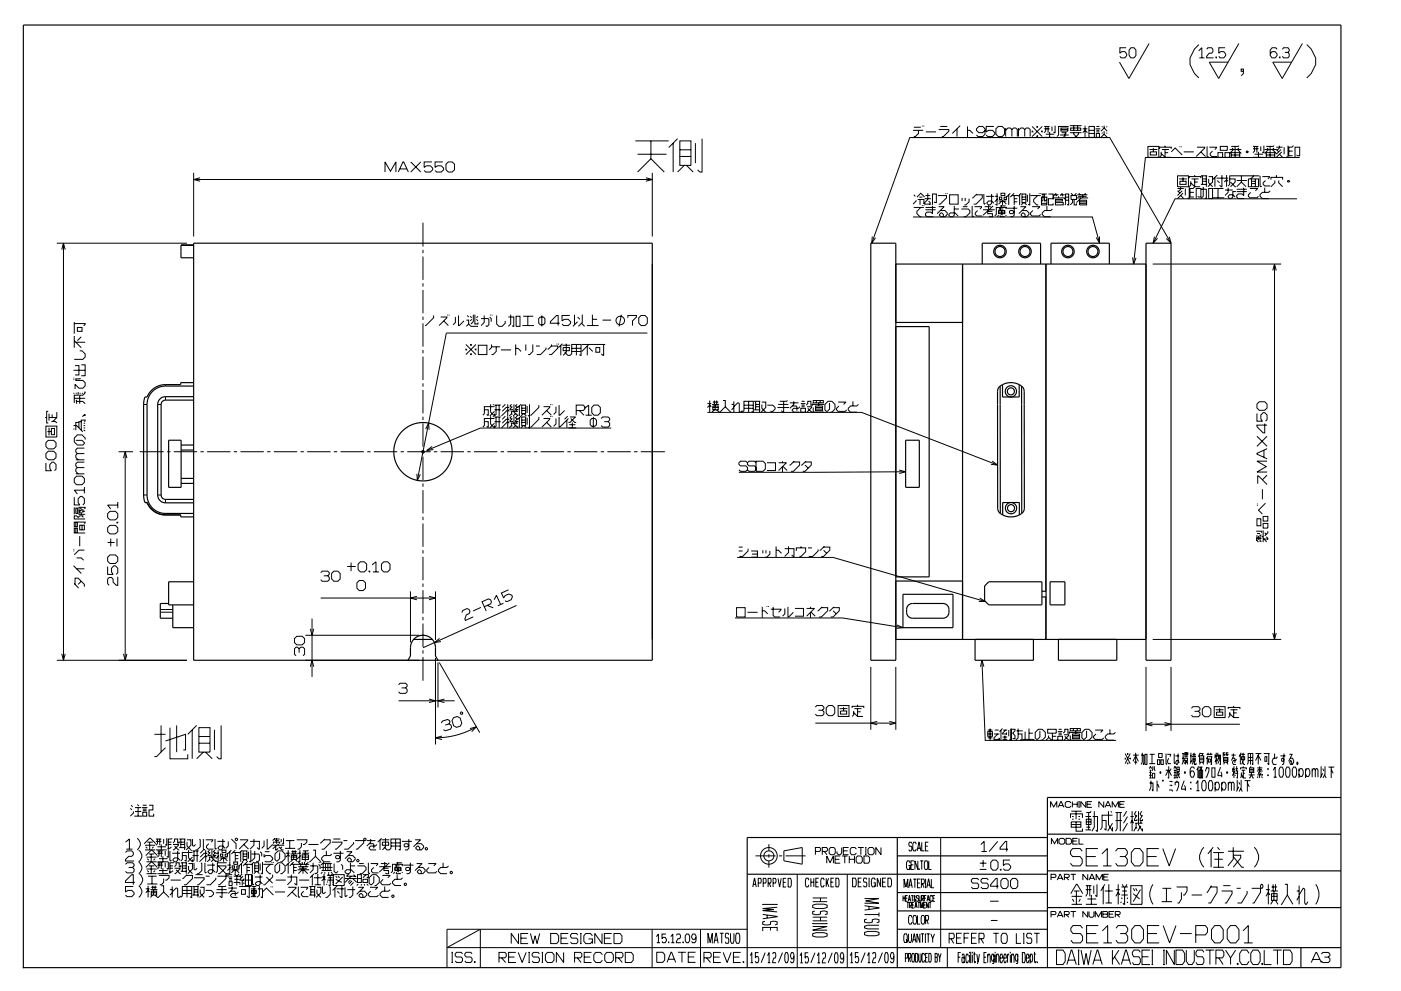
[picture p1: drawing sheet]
<svg xmlns="http://www.w3.org/2000/svg" width="420mm" height="297mm" viewBox="0 0 420 297" stroke-linecap="round" stroke-linejoin="round" font-family="sans-serif">
<g fill="none" stroke="#000" stroke-width=".3">
<path d="M337.6 14.3h-1.9v1.6l.6-.4h.9l.6 .7v.4l-.6 .7h-1.1l-.4-.4M339 14.3h1l.5 .7v1.6l-.5 .7h-1l-.5-.7v-1.6zM344.5 13l-6.1 10.5-2.8-4.9M359.4 15.2l.9-.9v3M359.4 13.4a5.9 5.9 0 0 0 0 10M359.6 17.3h1.4M361.7 14.8l.4-.5h1.1l.4 .5v.7l-.4 .4h-.7l-.8 1v.4h2.1M364.5 17.1l.2 .2zM367.3 14.3h-1.9v1.6l.5-.4h1l.5 .7v.4l-.5 .7h-1.1l-.4-.4M371.4 13l-6.1 10.5-2.8-4.9h5.7M382.8 14.8l-.3-.5h-1.1l-.6 .7v1.6l.6 .7h.9l.5-.7v-.4l-.5-.7h-.9l-.6 .7M383.6 17.1l.1 .2z"/>
<path d="M384.4 14.8l.4-.5h1.3l.4 .5v.4l-.4 .5M385.2 15.7h.9l.4 .5v.7l-.4 .4h-1.3l-.4-.4M390.5 13l-6.1 10.5-2.8-4.9h5.6M391.8 13.4a5.9 5.9 0 0 1 0 10M273.7 39.1h3.1M273.9 38.1h2.2M275.4 39.1v.9l-1 .9h-.5M276.5 37.7v.2M277 37.7v.2M277.6 39.5h3M281.4 38.8h3.1v.5l-1.7 1.6h-.5M281.9 37.9h2.1"/>
<path d="M286.9 38.6v2.3M287.8 37.7l-2.3 2.3M290.1 39.1h.6l1 .9M290.1 37.9v3.3M295.3 39.1l-.7 .7h-1.2l-.7-.7v-.5l.7-.7h1.2l.7 .7v1.6l-.7 .7h-1.4l-.5-.4M298 37.9h-2.4v1.6l.8-.4h1.1l.7 .7v.4l-.7 .7h-1.4l-.5-.4M298.6 38.6l.7-.7h1.1l.7 .7v1.6l-.7 .7h-1.1l-.7-.7zM301.5 39.1l.7-.7h.7l.5 .4v2.1M301.5 38.4v2.5M303.4 38.8l.4-.4h.7l.5 .4v2.1M305.3 39.1l.7-.7h.7l.5 .4v2.1M305.3 38.4v2.5"/>
<path d="M307.2 38.8l.5-.4h.7l.4 .4v2.1M309.4 39.3h.3v.2h-.3zM309.4 37.9l3.1 3M310.8 37.9h.3v.2h-.3zM312.2 39.3h.3v.2h-.3zM312.5 37.9l-3.1 3M313 37.9h1.7M313 38.6h1.7M313.5 37.9v1.4l-.5 .5M314.2 37.9v1.9M314.7 39.5v1.7M315.4 37.9v1.4"/>
<path d="M316.3 37.7v2.1l-.5-.3M318.1 38.4h2v.9h-2zM318.1 38.8h2M318.3 39.8h1.4l-.5 .4v1l-.5-.3M320.4 37.9h-3v2.6l-.5 .4M320.7 39.8h3.5M320.7 37.7h3.5M321 38.4h3v.7h-3zM321.9 39.5v.7l.9 1h.5M321.9 37.7v1.4M323.1 37.7v1.4M323.3 39.8v.4l-.9 1h-.5"/>
<path d="M324.6 39.8l.7-.7 .7 .7M324.6 38.6h1.4M325.3 37.7v3.5M326.4 37.9h1.7v3.3h-1.7zM326.4 39.1h1.7M326.4 40h1.7M328.4 38.6h1.4M328.7 40h.9v1.2h-.9zM328.7 39.1h.9M328.7 39.5h.9M328.7 37.9h.9M330.1 39.3l.9-.9 .9 .9"/>
<path d="M330.5 39.8l-.2 .2M330.5 37.9l-.2 .2M331 39.3v.9l.9 1M331 37.7v.7M331.9 39.8l-.2 .2M331.9 37.9l-.2 .2M372.8 21.4h-.7v-.7h.7v1.3l-.7 .7M58.1 51.8v19.1M58.1 53.8h137.5M60 53.3l-1.9 .5 1.9 .5M115.4 51.6v-3.1l1.7 2.8 1.6-2.8v3.1M119.4 51.6l1.4-3.1h.2l1.4 3.1"/>
<path d="M119.9 50.6h2.1M123.1 48.5l3.1 3.1M126.2 48.5l-3.1 3.1M129.5 48.5h-2.3v1.7l.7-.5h1.1l.7 .7v.5l-.7 .7h-1.4l-.4-.5M132.8 48.5h-2.4v1.7l.7-.5h1.2l.7 .7v.5l-.7 .7h-1.4l-.5-.5M133.7 49.2l.7-.7h1.2l.7 .7v1.7l-.7 .7h-1.2l-.7-.7zM190.5 42.2h10M191.1 46.2h8.7M193.6 53.3l2 .5-2 .5M195.1 42.2v5.4l4 4M195.1 47.6l-4 4M195.6 51.8v19.1"/>
<path d="M201.8 42.9v8.7M203.1 41.6l-2.6 2.6M203.8 42.2h3.3v7.4h-3.3zM203.8 44.9h3.3M203.8 46.9h3.3M205.1 49.6l-2 2M205.8 49.6l2 2M208.5 42.9v6M210.5 41.6v10h-.7l-.7-.7M273.5 41.2h59.2l18.4 31.7M273.9 58.4l.5 .4M274.9 59.1l1.1-1.2 1.2 1.2"/>
<path d="M275.1 59.8h1.9v1.1h-.3M275.6 59.1h.9M275.8 59.8v1.6M277.2 59.5h1.9M277.4 58.6h1.4M278.1 57.9v1.9l-.9 .9v.5h1.6M281.2 58.6h2.5v.7l-1.8 1.9h-.5M283.5 57.9v.2M284 57.9v.2M284.7 58.4h2.5v2.8h-2.5zM288.4 59.3v.9M289.3 59.3v.9"/>
<path d="M290.5 59.5v1l-.9 .9h-.5M292.6 58.4h1.9v.9l-1.9 1.9h-.7M292.8 58.1l-1.4 1.2M294.9 58.1v2.8l.3 .3 .2-.3M295.6 58.8h2.4M297.3 58.1v2.8l-.5 .5h-.5l-.4-.5 .4-.7h1l.7 .7M298.2 58.8h.9M298.9 57.9v3.5l-.5-.2M299.1 59.5l-.9 1M299.6 59.1h.7v.7h-.7zM300.1 57.9h1.1v.7h-1.1zM301 59.1h.7v.7h-.7z"/>
<path d="M302.4 58.4v3M302.9 57.9l-1.2 1.2M303.3 58.6h1.9M304 59.5h1M304 57.9l-1.1 1.2M304 58.6v2.8M305.7 58.4v3M306.1 57.9l-.9 .9M306.4 58.1h1.1v2.6h-1.1zM306.4 59.1h1.1M306.4 59.8h1.1M308 58.4v2.1"/>
<path d="M308.7 57.9v3.5l-.5-.2M308.9 58.6h3.1M310.8 40.7h.3v.2h-.3zM311 58.6l-1.1 1.2v.7l.9 .9h.5M311.5 57.9v.2M312 57.9v.2M312.2 59.1h1.6v2.3h-1.6zM312.2 58.1h1.6M312.7 58.1v1.9l-.5 .2M313 41.2h3.3M313.1 58.1v2.1l.7-.4M313.5 40.2h2.6"/>
<path d="M314.3 58.1h1.4v1.4h-1.4v1.9h1.4v-.5M315.7 59.8v-.5h3.5v.5M316.2 58.4h1.1M316.6 58.4v.4M316.6 57.9l-.9 .9M317.3 58.8v.5M317.8 40.5h2.6M318 58.4h1.2M318.5 58.4v.4M318.5 57.9l-.7 .7M319.4 59.1h1M321.1 58.6h1.6v1.2h-1.6z"/>
<path d="M321.1 57.9l.7 .7M321.5 59.8v.9l-.7 .7M322 59.8v1.6h.7v-.5M322.7 57.9l-.7 .7M322.7 59.3h3.5M322.9 58.4h3.1M323.2 58.8h2.5M323.4 57.9l.5 .5M324.1 59.3l-1.4 1.4M324.6 58.4v.9M325.5 57.9l-.5 .5M331 40.2l-.9 1"/>
<path d="M331.9 41.2h-59.2l-11.4 31.7M344.1 43.9h3.3v3.2h-3.3zM344.6 44.8h2.3M344.8 45.5h1.9v.9h-1.9zM345.8 44.3v1.2M347.6 44.6v-.5h3.5v.5M348.1 45.5v1.2l-.5 .4M348.1 46l1.2 1.1h1.6M348.3 44.8h2.1M349.3 45.7h.9M349.3 43.6v.5M349.3 44.8v2.3"/>
<path d="M351.1 45.5l1.2-1.2 2.1 2.1M353 52.7h3.3v3.3h-3.3zM353 56.5h1.9M353 57.2l.7 .7M353.5 53.6h2.3M353.7 43.9v.2M353.7 54.3h1.9v1h-1.9zM353.9 56v.7l-.7 .7M353.9 58.6l1 .9M354.2 43.9v.2M354.4 57.2l-1.4 1.4M354.6 53.2v1.1"/>
<path d="M354.6 57.9l-1.6 1.6M354.9 45.5h3M355.3 56.5v2.1M356.5 53.4v-.5h3.5v.5M356.7 57.7h1.2M357 54.3v1.2l-.5 .5v3.5l-.5-.2M357 54.8l1.1 1.2h1.7M357.2 53.6h2.1M358.1 53.6v2.4l-.4 .5h-1v2.6h1.2M358.1 52.5v.4M358.1 54.6h1M358.8 44.1h2.4v.2l-2.6 2.6"/>
<path d="M359.1 58.8l.2 .3h.7v-2.6h-1.4v3M360 45.5l1.4 1.4M360 56.7h1.6v2.8l-.4-.2M360 55.3h1.9M360 52.7h1.9M360.5 53.6h1.1M360.5 52.7v2.6M360.5 54.3h1.1M360.7 56v2.8l-.7 .7M361.6 52.7v3.3M361.9 43.9v3l.2 .2 .2-.2M362.3 52.9h1.2v1.7l-1.4 1.4"/>
<path d="M362.3 53.6v1.2l1.2 1.2M362.3 56.5h1.2v3h-1.2zM362.6 44.1h2.1l-.5 .7M363.5 45.3l-.7 .7v.4l.5 .5h1.6M363.5 59.3h3.5M363.7 56.5h3.1M364.2 53.2v2.8M364.7 53.4h3.5M364.9 54.1l.7 .7M364.9 52.5l-1.4 1.4M365.1 45.7h1.4v1.4h-1.4zM365.1 56.5v2.8"/>
<path d="M365.8 43.9h2.1v1.1h-2.1zM366.3 52.5v3.5l-.7-.5M367.2 45.7h1.4v1.4h-1.4zM367.2 57h2.4M367.7 52.5v3.5M368.2 54.3l-.5-.4-.7 .7M368.2 56.3v1.4l-1 .9M368.6 44.8h3.5M368.6 53.6h1.7v1l-1.4 1.4M368.9 54.6l1.4 1.4h.2M369.1 45.7h2.6v1.4h-2.6zM369.1 46.4h2.6"/>
<path d="M369.3 44.3l.5 .5-1.2 1.2M370.3 43.9v3.2M370.5 57.4h-.9v1.7l-.5 .4h-.5l-.4-.7 .4-.4h1l.7 .7M370.7 54.1h3.1M370.7 57.4h3.1M370.7 56.7h3.1M371.4 43.6l-.2 .3h-2.1M371.4 44.3l-.4 .5 1.1 1.2M372.1 52.7v1.9l1.4 1.4M372.1 54.6l-1.4 1.4M372.8 56.3v2.3l-.4-.5h-1.2l-.5 .5v.5l.5 .4h1.9M373.8 45.3l.4 .2-.4 .2-.3-.2z"/>
<path d="M374.2 53.6h3.1v2.4h-3.1zM374.7 56.5h2.3l-.7 .7M374.9 57.7l-.7 .7v.4l.5 .5h2.1l.5-.5M375.2 54.3h1.1M375.2 53.6v2.4M375.2 55h1.1M375.6 47.1h3.3M375.6 43.9h1.7M375.6 44.6h1.7M375.9 52.7l-1 .9M376.1 43.9v1.4l-.5 .4M376.1 46.2h2.6"/>
<path d="M376.3 53.6v2.4M376.8 43.9v1.8M377.3 45.5v1.6M377.5 52.7h-8.9v2.6l-.4 .4M377.7 52.7v3l.3 .3 .2-.3M378 43.9v1.4M378.4 52.9h2.1l-.4 .7M378.9 43.6v2.1l-.5-.2M379.1 44.8h3.5l.7 .7M379.1 56.3v1.4M379.4 54.1l-.7 .7v.5l.4 .4h1.7M379.6 45.7h2.6v1.4h-2.6z"/>
<path d="M379.6 46.4h2.6M379.8 44.3l.5 .5-1.2 1.2M380.8 43.9v3.2M380.8 57.2l-.5 .5h-1.9l-.7 .7v.4l.7 .7h1.9M381 53.9v-.7h3.5v.7M381.9 43.6l-.2 .3h-2.1M381.9 44.3l-.4 .5 1.1 1.2M382.2 54.1v.7l-1.2 1.2M382.6 44.1h1.9M382.6 52.5v.7M383.3 54.1v.7l1.2 1.2M383.6 43.6v.7l-.7 .7"/>
<path d="M383.6 46.2l.9 .9M384 44.8l-1.4 1.4M384.3 45.5l-1.7 1.6M385 44.1v2.1M386.1 43.6v3.5l-.4-.2M386.1 54.1l.5 .2-.5 .3-.2-.3zM386.4 45.3h1.1M387.8 43.6l-.5 .5h-.9v2.6h1.1M388.7 46.4l.2 .3h.7v-2.6h-1.4v3M388.8 59.6h-36.5l-6.6 13.3M389.6 47.2h-46.2l-3.6 31.9M17 72.9h39.1"/>
<path d="M18.5 74.8l.5-1.9 .5 1.9M19 72.9v125M126.8 66.7v7.2M126.8 74.9v1M126.8 76.9v7M261.5 70.9l-.2 2 1.2-1.7M273.7 65h53.8l2.1 7.9M273.9 62.2h3.1M274.6 60l-.9 1.2M276 62.2l-1.1 1.1v.7l.9 1h.5M276.5 61.5v.2M277 61.5v.2"/>
<path d="M277.4 62.2h3.1M277.4 62.9h3.1M278.4 60.2l.4 .5v.7M279.5 61.7v2.3l-.4-.4h-1.2l-.5 .4v.5l.5 .5h1.9M280 60.5l.7 .2v-2.6h-1.2v3.3M281.4 61.9h1.6l-2.1 2.1M281.9 63.1h1.4l.7 .7v.5l-.7 .7h-1.2l-.5-.7 .7-.5 .5 .5v.7M286.1 61.7v2.8l-.5 .5h-.7l-.5-.5 .5-.7h1.4l.9 .9M286.1 62.6h1.4M288.2 62.6h2.1l.4 .5v.7l-1.1 1.2h-.7M288.6 61.9h1.4M291.4 61.7v3l.3 .3 .2-.3"/>
<path d="M292.1 61.9h2.1l-.4 .7M293.1 63.1l-.7 .7v.5l.4 .4h1.7M294.7 62.9h3.5M295.2 61.9h1.8M296.1 63.1v.9h1.4v1h-.7l-.2-.3M296.1 63.3h1.4M296.3 61.5v1.4M297.7 61.7l-3 2.8M299.4 63.1h1.8v.9h-1.8zM299.4 60.2h2.3M299.4 62.6h1.4M299.4 64.5l-.5 .5"/>
<path d="M299.4 63.6h1.8M299.8 64.5v.5h1.2v-.3M299.8 62.2v.9M300.1 61.5v.7M300.1 64l.4 .5M300.1 61.7h1.4M300.3 60.2l-.9 1M300.3 63.1v.9M300.5 60v1.4M300.8 60.2l.9 1M301.5 62.6l.2-.4h-3v2.1l-.5 .4M301.5 64.5l.2 .2"/>
<path d="M301.9 62.4h3.1M302.9 63.1h.7l.4 .5-.4 .4h-.7l-.3-.2zM304 61.7v2.8l-.4 .5h-.7M304 60.5h1M305.9 61.9h1.6l-2.1 2.1M306.4 63.1h1.4l.7 .7v.5l-.7 .7h-1.2l-.5-.7 .7-.5 .5 .5v.7M306.8 60.7l-.7 .7M307.1 60.7l.7 .7M309.4 61.9h2.3l-.7 .7M309.6 63.1l-.7 .7v.5l.5 .4h2.1l.5-.4M312.2 60.9h1.6M313.8 61.7v1.4"/>
<path d="M315.5 62.6l-.5 .5h-1.9l-.7 .7v.5l.7 .7h1.9M316.4 60.2h2.1v-.4h-2.1v1.6h2.3v-.7h-2.3M319.4 60h1M319.9 61.2l.5 .2v-3.3h-1v3.1l-.2 .2M323.6 60h2.1v1.4h-2.1zM323.6 60.5h2.1M323.6 60.9h2.1M329.6 70.9v2l-1-1.7M339.5 77.2l.3 1.9 .8-1.8M345.6 79.1h38.5M346.1 70.9l-.4 2 1.3-1.5M350.5 71l.6 1.9-1.5-1.4"/>
<path d="M382.1 79.1v112.5M22.3 97h3.2l-.4 .7M22.3 96.5v3.5M23.2 98.1h1.4v1.2h-1.4zM126.8 84.9v1M126.8 86.9v7M126.8 94.9v1M126.8 96.9v7M130 94.5v.7l-2.3 2.4h-.3M132.1 95h1.9v.2l-2.4 2.4M133 96.2l1.4 1.4M134.2 94.3v.2"/>
<path d="M134.7 94.3v.2M136.5 95v1.6l-.7 .7M137.5 94.5v3.1h.2l1.4-1.4M139.8 95.9h.7v1.2l.7 .7h2.1M140 94.5l.5 .5M140.5 97.1l-.7 .7M141 94.8l.4 .4M141.4 95.7l-.4 .5M141.9 94.3v2.1l-.7 .7M142.4 94.3v2.8h.9v-.5M142.8 95.7l.5 .5M143.3 94.8l-.5 .4"/>
<path d="M144.2 95.5h2.1l.3 .2v1.6l-.5 .5-.5-.2M145.2 94.5v2.1l-1 1M146.8 95l.5 .5v.9M147 94.3v.2M147.5 94.3v.2M148.9 94.5v2.6l.7 .7h.9l1-.9v-.7M152.4 95h1.6v2.8l-.4-.2M153.1 94.3v2.8l-.7 .7M154.7 94.8h1.2v3h-1.2zM156.6 97.6h3.5M156.8 94.8h3.1M158.2 94.8v2.8"/>
<path d="M161.5 95.5l.5-.5h.9l.5 .5v1.4l-.5 .4h-.9l-.5-.4zM162.4 94.5v3.3M167.8 96.9h-2.8v-.5l1.9-1.9h.4v3.1M170.8 94.5h-2.3v1.7l.7-.5h1.2l.7 .7v.5l-.7 .7h-1.4l-.5-.5M172.2 94.3v3M173.2 96.4l-1.4 1.4M173.2 95l.7 .7M174.3 96.9l1 .9M174.6 94.3v2.3l-1.2 1.2M176 97.6h3.5M177.6 95.7h1.4M177.6 94.3v3.3"/>
<path d="M180.6 95.9h2.6M186.3 94.3l-.7 3.5M188.2 95.2v-.7h2.6v.5l-1.2 1.2v1.4M192.2 94.5h1.2l.7 .7v1.7l-.7 .7h-1.2l-.7-.7v-1.7zM194.1 99.8h-60.3l-8.7 44.2M381.6 81.1l.5-2 .5 2M22 117.7l.3 .3M22 113.3h.3M22 113.8h.3M22 111h3.5M22.3 100.7v3.5M22.3 119.4h3.2"/>
<path d="M22.3 102.1l2.1 2.1M22.5 109.6h1.2v2.8h-1.2M22.7 119.8l.3 .3v.9M22.7 102.6h2.8M23 117.7l-.3 .3M23.4 117.5v.9h-1.1v2.4M23.9 105.1h.7l.9 1v.9l-.7 .7h-2.5M23.9 117.7l.2 .3M24.1 113.3l-.2 .2h-1.2v.5h2.1l.7 .7v.9l-.7 .7h-1.1l-1.2-1.1v1.4M24.4 109.3h1.1v3.3h-1.1M24.4 100.9l-1.2 1.2M24.8 117.7l-.2 .3"/>
<path d="M25.3 117.5h.2v.2l-.7 .7h-.9v2.6M49.6 115.3v.4M49.6 118.9v1M126.8 104.9v1M126.8 106.9v7M126.8 114.9v1M126.8 116.9v7M139.7 104.6h.2v.3h-.2zM139.7 103.2l3 3.1M141.1 103.2h.2v.3h-.2zM141.1 106h.2v.3h-.2zM142.5 104.6h.2v.3h-.2z"/>
<path d="M142.7 103.2l-3 3.1M143.4 103.5h2.6v2.8h-2.6zM147.4 103.2v1l-.7 .7M147.4 103.9h2.5M148.8 103.9v1.4l-1 1h-.4M150.2 104.9h3M154.6 104.4h.7l.9 .9M154.6 103.2v3.3M157.6 103.2v1.9M159.7 103.2v2.1l-.9 1h-.5M160.7 103.7h1.1M163.7 104.2v.4l-1.6 1.7h-1.2"/>
<path d="M165.3 103.7h1.9v.7l-1.9 1.9h-.7M165.3 103.2v.5l-1.1 .9M167 103v.2M167.4 103v.2M168.1 103.5v3M168.6 103l-1.2 1.2M168.6 103.5h2.3M168.8 104.2h1.9v.9h-1.9zM169.3 105.6l.9 .9h.7l.5-.5v-2.8h2.8v3.3l-.5-.2M169.8 103v2.6l-1 .9M171.4 104.4h2.8M171.4 105.3h2.8"/>
<path d="M172.8 103.2v3.3M174.4 103.2h7M176.1 103.7v2.8M176.5 103.2l-2.1 2.1M176.5 104.2l1.2 1.1M178.6 104.2h1.2v1.4h-1.2zM181 103.2v3.3l-.7-.5M13.5 125.1h.5M13.8 138.7v2.4h1.6l-.5-.7v-1.2l.7-.7h.5l.7 .7v1.4l-.5 .5M13.8 127.7h3.2v3.3h-3.2zM14.2 129.3h1.2M14.5 135.2h1.6l.7 .7v1.2l-.7 .7h-1.6l-.7-.7v-1.2z"/>
<path d="M14.5 132h1.6l.7 .7v1.1l-.7 .7h-1.6l-.7-.7v-1.1zM14.5 123.3h-.5v3.5h.5M14.7 124v2.1M14.7 128.2v2.3M14.7 125.1h2.3M15.4 128.4h.9v1.9h-.9zM15.4 126.3h1.2l.4 .5M15.6 124.2v.9M17 123.5v1.6l-1.1 1.2M22 127.5h1l1.8 1.9M22.3 128.5l-.3 .2M22.7 137.8h2.6"/>
<path d="M23 120.3h1.8l.7 .7M23.7 126.6h-1v2.3M24.4 126.4h-.7v1.8M25.1 128.9l.4 .3M25.1 124.5h.4v-.2h-.2l-.5 .7M25.1 126.8h.4M25.1 127.5h.4M25.1 128.2h.4M25.3 138.5h-2.1l-.5 .5v.7l.5 .4M25.3 135.9h-2.1l-.5 .5v.7l.7 .7M25.3 134.3h-2.1l-.5 .5v.7l.5 .4M25.3 126.4l.2-.5h-1.1v3"/>
<path d="M25.5 131.7v-.4l-.9-1h-1.4l-.9 1v1.1l.9 1h1.6l.5-.5-.7-.9h-1.9M35.5 135.4h4.4M37 137.3l.5-1.9 .6 1.9M37.5 135.4v62.5M41.9 135.4h7.2M44.1 121.2h-1M47.3 121.2h1M50.1 135.4h1M52.1 135.4h7M60.1 135.4h1M62.1 135.4h7M70.1 135.4h1"/>
<path d="M72.1 135.4h7M80.1 135.4h1M82.1 135.4h7M90.1 135.4h1M92.1 135.4h7M100.1 135.4h1M102.1 135.4h7M110.1 135.4h1M112.1 135.4h7M120.1 135.4h1M122.1 135.4h7M126.8 124.9v1"/>
<path d="M126.8 126.9v7M126.8 134.9v1M126.8 136.9v7M127.6 128.6l.9-1.8 .1 2M129.5 133.8l-1.6 1.2 2-.3M130.1 135.4h1M132.1 135.4h7M140.1 135.4h1M142.1 135.4h7M145.2 122.8h1.2v1.6l-.5-.2M145.2 126.4h1.2v1.6l-.5-.2M147.1 121.2v2.3l1.1 1.2v-.7"/>
<path d="M147.1 124.7v2.4l1.1 1.1v-.7M147.8 121.2l.2 .2M147.8 124.7l.2 .3M148.2 121.9h-3v2.1l-.5 .4M148.2 125.4h-3v2.1l-.5 .5M148.2 123.3l-1.4 1.4M148.2 121.4h1.9M148.2 126.8l-1.4 1.4M148.2 122.8h1.9M148.2 125h1.9M148.2 126.4h1.9M148.7 121.4v2.8l-.5 .5"/>
<path d="M148.7 125v2.8l-.5 .4M149.6 121.4v3.3M149.6 125v3.2M150.1 135.4h1M151.5 121.2l-.9 .9M151.5 124.7l-.9 1M152.1 135.4h7M152.2 121.2v7M152.7 123.3l-.5-.5-1.9 1.9M152.7 126.8l-.5-.4-1.9 1.8M152.7 122.1h-1l-1.1 1.2M152.7 125.7h-1l-1.1 1.1"/>
<path d="M153.1 126.8h2.1M153.1 123.3h2.1M153.4 121.2l-.5 .4 .5 .5M153.4 123.3v.7l.2 .2M153.4 124.7l-.5 .5 .5 .5M153.4 126.8v.7l.2 .3M153.4 124l-.7 .7M153.4 127.5l-.7 .7M153.6 121.9l-.7 .9h.7v-.2M153.6 125.4l-.7 1h.7v-.3M154.1 121.2v2.3l1.1 1.2v-.5M154.1 124.7v2.4l1.1 1.1v-.4"/>
<path d="M154.8 123.7l-1 1M154.8 122.8v.5M154.8 126.4v.4M154.8 127.3l-1 .9M155 121.2l-.5 .4 .5 .5M155 124.7l-.5 .5 .5 .5M155.2 121.9l-.7 .9h.7v-.2M155.2 125.4l-.7 1h.7v-.3M155.7 121.6v3.1M155.7 125.2v3M156.2 121.2l-1 .9M156.2 124.7l-1 1"/>
<path d="M156.4 121.4h1.2v2.6h-1.2zM156.4 125h1.2v2.5h-1.2zM156.4 122.3h1.2M156.4 123h1.2M156.4 125.9h1.2M156.4 126.6h1.2M156.9 124l-.7 .7M156.9 127.5l-.7 .7M157.1 124l.7 .7M157.1 127.5l.7 .7M158 121.6v2.1M158 125.2v2.1"/>
<path d="M158.7 121.2v3.5l-.4-.3M158.7 124.7v3.5l-.4-.2M160.1 135.4h1M161.5 121.4v.7l-2.3 2.3h-.2M161.5 125v.7l-2.3 2.3h-.2M162.1 135.4h7M162.9 121.9h1.9v.2l-2.3 2.3M162.9 125.4h1.9v.3l-2.3 2.3M163.9 123l1.4 1.4M163.9 126.6l1.4 1.4M165 121.2v.2M165 124.7v.3"/>
<path d="M165.5 121.2v.2M165.5 124.7v.3M166.7 121.9v1.6l-.7 .7M166.7 125.4v1.7l-.7 .7M167.6 121.4v3h.2l1.4-1.4M167.6 125v3h.2l2.6-2.6M169.9 125.9v2.3M170.1 135.4h1M170.2 124.7l-1 1M170.4 128.2h2.3M170.6 127.3h1.9M170.9 125h1.6l-1.6 1.6h-.5"/>
<path d="M171.1 125.4l1.2 1.2h.4M171.6 126.6v1.6M172.1 135.4h7M172.7 123h2.1l.5-.4v-.7l-.5-.5h-2.1v3M173.7 123l1.4 1.4M175.3 122.3l1.2-.9v3M175.5 124.4h1.9M176.9 125.9l.5-.5h.9l.5 .5v1.4l-.5 .5h-.9l-.5-.5zM177.9 125v3.2M178.1 121.4h1.2l.7 .7v1.6l-.7 .7h-1.2l-.7-.7v-1.6zM180.1 135.4h1M180.2 125.4l.5-.4h1.6l.5 .4v.5l-.5 .5"/>
<path d="M181.1 126.4h1.2l.5 .4v.7l-.5 .5h-1.6l-.5-.5M182.1 135.4h7M183.2 128.3h-39.2l-16.1 6.7M190.1 135.4h1M192.1 135.4h7.2M212.1 123.6h46.2l40.8 15.8M212.1 121h1.1M212.8 120v3.5M213.2 121.9l-.4-.5-.7 .7M213.5 121.2h2.1M213.7 121.7h1.6v1.1h-1.6zM213.7 120.5h1.6"/>
<path d="M213.7 122.1h1.6M214.2 122.8l-.7 .7M214.2 120v1.2M214.4 121.2v1.6M214.9 120v1.2M216.7 120h.7v1.9l-1.6 1.6-.9-.7M217.4 121.9l1.7 1.6M219.3 121.2h.7M220 121.9l1.4-1.2 .2 .3v2.3l.5 .2 .5-.4M220 122.1l-.7 .7M220 120.3v3.2M223 121.4h2.8"/>
<path d="M223 122.4h2.8M224.1 138.7l-.5-.5h-1.6l-.5 .5v.5l.5 .4h1.6l.5 .5v.7l-.5 .5h-1.6l-.5-.5M224.4 120.3v3.2M225.4 123.3l.4 .2v-3.2h-2.8v2.8l-.4 .4M226.1 122.8h1.8M226.1 120.3h1.8M226.5 121.2h1.2M226.5 120.3v2.5M226.5 121.9h1.2M226.6 138.7l-.4-.5h-1.7l-.4 .5v.5l.4 .4h1.7l.4 .5v.7l-.4 .5h-1.7l-.4-.5M226.6 138.2h2.1l.7 .7v1.7l-.7 .7h-2.1zM227.7 120.3v3.2"/>
<path d="M228.4 120.5h1.2v1.6l-1.4 1.4M228.4 121.2v1.2l1.2 1.1M229.9 138.7h2.6v2.3h-2.6M230 121.4h1.7l.7 .7v.5l-.7 .7h-.7M233.1 122.1h3.5M233.3 121.2h3M233.4 138.7h2.3l-2.3 2.3M234.6 138.2v.5M234.6 139.9v1.6M234.8 139.9l1.2 1.1M234.9 120.3v3.2l-.7-.4M236.1 120l-.2 .3h-2.1"/>
<path d="M236.8 120.7h2.6M237.5 121.7h1.2l.2 .2v1.2M237.8 138.5h1.9v.9l-1.9 1.9h-.7M238 120.3v.9l-1.2 1.2M238.1 138.2l-1.4 1.2M239.8 121.9l-.4 .5h-1.4l-.5 .4 .5 .7h1.6M240.1 122.4h1.4v1.1h-1.4zM240.1 121h1.4M240.3 121.4h.9M240.3 120.3h.9M240.3 121.9h.9M241.3 138.5h1.9v.9l-1.9 1.9h-.7"/>
<path d="M241.3 139.4l1 .9M241.6 138.2l-1.4 1.2M241.9 121.9h1.4v.2l-1.4 1.4M242.2 122.4l1.4 1.1M243.6 121v.4h-.5v-1.1h-.9v.7l-.5 .4M243.6 121.2h3.5M243.8 122.1v1.4h3.3M243.8 120h3v.7h-3zM244.5 121.7h2.1v1.4h-2.1zM244.5 122.1h2.1M244.5 122.6h2.1M244.7 120v.7"/>
<path d="M245.4 120.7v1M245.9 120v.7M248.7 120.7v1.9l-.9 .7-.5-.5v-1.6l.9-.9h1.2l.9 .9v1.4l-.9 .9h-.5M251.3 120.5h2.3l-.7 .7M251.5 121.7l-.7 .7v.4l.5 .5h2.1l.4-.5M255.7 120.3v1.4M257.3 121.2l-.4 .5h-1.9l-.7 .7v.4l.7 .7h1.9M297.5 138.2l1.6 1.2-2-.2M376.8 123.9v2.3h1.6l-.4-.7v-1.1l.7-.7h.4l.7 .7v1.4l-.4 .4M376.8 130.7l3 3.1M377.5 120.4h1.6l.7 .7v1.2l-.7 .7h-1.6l-.7-.7v-1.2zM378.9 134.9v2.1"/>
<path d="M379.1 126.9v2.8h-.4l-1.9-1.8v-.5h3M379.8 138.2h-3l2.8 1.6-2.8 1.7h3M379.8 134.5l-3 1.4v.2l3 1.4M379.8 130.7l-3 3.1M22.3 149v2.3h1.6l-.5-.7v-1.1l.7-.7h.5l.7 .7v1.4l-.5 .4M22.3 143.4l.7-.7h1.6l.7 .7v1.2l-.7 .7h-1.6l-.7-.7zM22.3 152v2.1M22.7 152.3h.5v1.6h-.5zM22.7 156.5v1.4M22.7 158.3v1.4M22.7 142h2.6M23.2 159.7v-1.4h-.9v1.4h3.2"/>
<path d="M23.2 156.5v1.4h-.9v-1.4h3.2l-.2 .4M23.7 153.4h.4l.3 .7M23.9 157.4h1.4v1.4h-1.4zM23.9 152l.5 .5v.5h-.7M24.6 157.4v1.4M24.8 155.1v-.5h-.9l-.5 .5-.4-.5h-.7v.9h3.2M24.8 153.2h.7M24.8 152.5v1.2M25.3 152.5l.2-.5h-1.8v2.1h1.8M25.3 146.9h-3l.9 1.2M25.3 140.1h-2.1l-.5 .5v.7l.7 .7M25.3 146v1.8"/>
<path d="M33 157.4h1.6l.7 .7v1.2l-.7 .7h-1.6l-.7-.7v-1.2zM33 153.2h1.6l.7 .7v1.2l-.7 .7h-1.6l-.7-.7v-1.2zM35.1 156.5h.2v.2h-.2zM35.3 151.4h-3l.9 1.1M35.3 150.4v1.9M44.1 148.4h-1M47.3 148.4h1M49.6 149.7v1M49.6 153.9v.4M125 142l.1 2 .9-1.8M126.8 144.9v1M126.8 146.9v7"/>
<path d="M126.8 154.9v1M126.8 156.9v7M269.6 140.9l1.9 .5-1.9 .5M271.5 141.4l-50 .1M376.6 159.2h1.6v.5M376.8 155.5h1.2v2.1h-1.2zM376.8 159.9h.9M376.8 151h.2M376.8 151.5h.2M377 145v-2.4h.3l2.5 2.6M378.4 146.6v3M378.7 156.9h1.4v1.4h-1.4z"/>
<path d="M378.7 154.8h1.4v1.4h-1.4zM378.7 159v3.5M379.1 159.7l.5 .4M379.4 150.8l-2.1 2.1 1.1 1.2M379.8 142.4l-1.4 1.4M380.1 159.2v.5l-1 .9M22 169.5l2.4 2.4M22 165.1h.3M22 164.6h.3M22.3 174.9l1.1 1.4M22.5 175.1v-1.8h.9l1.9 1.8v.7M23 167.2h1.4l.7 .7"/>
<path d="M23 170.5h2.3M23.9 160.7v3M24.4 174.2l-1 .9M25.3 164.9h-1.6l-1.4 1.4M32.3 169.8v2.3h1.6l-.5-.7v-1.1l.7-.7h.5l.7 .7v1.4l-.5 .4M32.3 162.6h2.1M33 166.3h1.6l.7 .7v1.2l-.7 .7h-1.6l-.7-.7v-1.2zM33.2 161.4v2.3M35.1 161.4v2.3M35.3 172.8v2.6h-.5l-.9-.9v-1l-.5-.4h-.7l-.4 .4v1.4l.4 .5M96.1 171.6l.5-.4h1.6l.5 .4v.5l-.5 .5M96.1 179.2h34.5"/>
<path d="M97.1 172.6h1.1l.5 .4v.7l-.5 .5h-1.6l-.5-.5M100.1 171.2h1.2l.7 .7v1.6l-.7 .7h-1.2l-.7-.7v-1.6zM104.1 169.8h2.5M105.2 168.6v2.6M107 174.7l.7-.7h1.2l.7 .7v1.6l-.7 .7h-1.2l-.7-.7zM107.3 169.1l.7-.7h1.2l.7 .7v1.6l-.7 .7h-1.2l-.7-.7zM110.6 171.2h.2v.2h-.2zM111.5 169.3l1.2-.9v3M111.8 171.4h1.8M114.3 169.1l.7-.7h1.2l.7 .7v1.6l-.7 .7h-1.2l-.7-.7zM123.1 177.2v15.3M125 178.7l-1.9 .5 1.9 .6"/>
<path d="M126.8 164.9v1M126.8 166.9v7M126.8 174.9v1M126.8 176.9v7M128.6 178.7l2 .5-2 .6M130.6 177.2v14.6M148.1 179.7l.7-1.3 1.3 2.8M152.4 176.8l-2.1 .9 .7 1.5 .4-.7 1.1-.5 .9 .4 .2 .4-.3 .9-1.3 .6-.6-.2M221 167.1h28.7l45.7 13.2M221.5 165.1h1.1M221.5 164h1.1M224.3 164.4v.7l-1.7 1.7h-.9"/>
<path d="M225.2 165.1h1.9v1.9h-1.9M225.4 166.1h1.7M228.7 164.9v.9M229.6 164.9v.9M230.8 165.1v1l-.9 .9h-.5M232.7 164.9h.7l.9 .9M232.7 163.7v3.3M235.2 164.4h2.8v2.4l-.7-.5M236.4 163.7v1.9l-1.2 1.2M238.7 165.1v-.9h2.8v1.2l-1.4 1.4h-.4M240.1 163.7v.5M242.2 164.2h1.2"/>
<path d="M245.3 164.7v.4l-1.7 1.7h-1.1M246.9 164h1.9v.9l-1.9 1.9h-.7M246.9 164.9l.9 .9M247.1 163.7l-1.4 1.2M293.7 179.2l1.7 1.1-2-.1M376.6 161.3h1.6M376.6 161.8l.7 .7M376.8 160.4v1.6M377.3 160.6v1.2M378.2 160.4h-.5v1.8h.5M378.2 160.8h.5M378.7 161.3l.9 1.2"/>
<path d="M378.9 161.5h1.2M379.6 160.8l.5 .5v.5M17 197.9h39.1M18.5 196l.5 1.9 .5-1.9M37 196l.5 1.9 .6-1.9M48.1 183.5h3.7M48.1 182.7h3.7M89 190.7h1.6l.7 .7v1.2l-.7 .7h-1.6l-.7-.7v-1.2zM89.7 195.6v-1.2l.4-.4h.7l.5 .4v1.7l-.5 .4M89.7 194.4l-.5-.4h-.5l-.4 .4v1.7l.4 .4M91.5 197.9h34.1M91.5 190.4h34.1"/>
<path d="M93 188.5l.5 1.9 .6-1.9M93 199.8l.5-1.9 .6 1.9M93.5 185.4v17.5M126.8 184.9v1M126.8 186.9v7M126.8 194.9v1M126.8 196.9v7.1M130.6 197.2v25.9M131.3 198.5v13.5M131.7 198.6l12.1 21M131.8 191.3l-1.6 1.3 2-.3M138.5 183.6l.2-.6 1.3-.6 .6 .2 .3 .7-.2 .6-.9 .4-.5 1.2 .2 .4 2.4-1"/>
<path d="M144.2 182l-2.4 1.1M145.2 181.8l1.9-.8 .2-.6-.3-.7-.6-.2-1.9 .9 1.3 2.7M146 181.5l1.9 .7M150.9 180.8l-1.7 .8M154.8 181.5l-28 12.6M220.3 185.2h32.3l18.1 2.9M220.8 182.1h2.6v2.8h-2.6zM224.1 183.5h3M228.5 183h.7l.9 1M228.5 181.9v3.2M229.9 181.6v.3M230.4 181.6v.3"/>
<path d="M231.1 182.6h3l-.7 .9M231.8 181.9v2.5l.4 .5h1.7M235.3 182.3v1.7l-.7 .7M236.2 181.9v3h.2l1.4-1.4M238.3 182.3h2.6v2.4h-2.6M241.8 182.3h2.4l-2.4 2.4M243 181.9v.4M243 183.5v1.6M243.2 183.5l1.2 1.2M246.2 182.1h1.9v.9l-1.9 1.9h-.6M246.5 181.9l-1.4 1.1M249.7 182.1h1.9v.9l-1.9 1.9h-.6"/>
<path d="M249.7 183l1 1M250 181.9l-1.2 1.1h-.2M261.1 199.9v18.8M268.6 199.9v18.8M268.9 187.3l1.8 .8-2 .2M294.4 197.9l1 24h39.2M295 199.8l-.6-1.9-.5 1.9M343.6 199.9v19.2M345.6 191.6h38.5M351.1 199.9v19.2M381.6 189.7l.5 1.9 .5-1.9M48.3 217.4v8"/>
<path d="M51 218.1v9.3h5.3v-1.3M53 217.4v8M57.6 218.7v8.7M59 217.4l-2.7 2.7M59.6 218.1h3.4v7.3h-3.4zM64.3 218.7v6M66.3 217.4v10h-.7l-.6-.7M119.5 205.2l.4-.4h1.7l.4 .4v.5l-.4 .5M119.5 210h16.8M120.4 206.2h1.2l.4 .4v.7l-.4 .5h-1.7l-.4-.5M128.6 209.5l2 .5-2 .5M132.3 216.7l.3-.6 1.6-.5 .6 .3 .1 .5-.3 .6"/>
<path d="M133.2 209.5l-1.9 .5 1.9 .5M133.5 217.3l1.1-.3 .6 .3 .2 .6-.3 .6-1.6 .5-.6-.3M136 215.1l1.1-.4 .9 .5 .4 1.6-.4 .8-1.1 .4-.9-.5-.5-1.5zM138.2 213.4l.5 .1-.1 .5h-.5zM140.9 218.4l1.9-.6-1.4 1.5M142.8 217.8l-2.8 1.4-3.3 1.1-2.9 .6-3.2 .2M244.4 211.9l.5-.4h1.6l.5 .4v.5l-.5 .5M244.4 216.7h24.2M245.4 212.9h1.1l.5 .4v.7l-.5 .5h-1.6l-.5-.5M247.7 212.1l.7-.6h1.2l.7 .6v1.7l-.7 .7h-1.2l-.7-.7zM251.3 211.5h3.2v3.2h-3.2zM251.7 212.4h2.4"/>
<path d="M252 213.1h1.8v.9h-1.8zM252.9 211.9v1.2M255.5 212.1v-.4h3.5v.4M255.9 213.1v1.1l-.4 .5M255.9 213.6l1.2 1.1h1.6M256.2 212.4h2.1M257.1 213.3h.9M257.1 211.2v.5M257.1 212.4v2.3M263 216.2l-1.9 .5 1.9 .5M266.6 216.2l2 .5-2 .5M296.1 219.3h1.4v1.4h-1.4z"/>
<path d="M296.1 218.8h1.4M296.1 220h1.4M296.8 218.3v3.5M298 220h1.6M298.2 218.8h1.2M299.1 220l-1.1 1.1v.5h1.6M300.1 218.8v3M300.5 218.3l-.9 1M300.8 218.8h1.1M301.5 218.8l-1 1.2h1.2M301.7 219.5v.7M302.4 218.8v1.9"/>
<path d="M303.1 218.3v3.5l-.5-.2M304.7 219h1.9M305.2 218.3v2.8l-.7 .7M305.2 220h1.2v1.8l-.5-.2M307.3 219.3v2.3M308.5 218.3v3.3M308.5 219.7h1.1M311.7 219v1.9l-.9 .7-.5-.5v-1.6l1-.9h1.1l1 .9v1.4l-1 .9h-.4M314.1 218.6h2.5v1.1h-2.5zM315.5 219.7v2.1M317.1 219.3h1.4M317.3 219.7h1"/>
<path d="M317.3 218.6h1M320.6 219.3v.4h-.5v-1.1h-.9v.7l-.5 .4M320.6 219.5h3.5M320.8 218.3h3.1v.7h-3.1zM321.5 220h2.1v1.4h-2.1zM321.8 218.3v.7M322.5 219v1M322.9 218.3v.7M325.7 219v1.9l-.9 .7-.5-.5v-1.6l1-.9h1.1l1 .9v1.4l-1 .9h-.4M328.3 218.8h2.3l-.7 .7M328.5 220l-.7 .7v.4l.5 .5h2.1l.5-.5M332.7 218.6v1.4"/>
<path d="M334.4 219.5l-.5 .5h-1.9l-.7 .7v.4l.7 .7h1.9M343.6 217.1h28.1M345.5 216.5l-1.9 .6 1.9 .5M349.1 216.5l2 .6-2 .5M357.2 212.3l.4-.5h1.7l.4 .5v.4l-.4 .5M358.1 213.2h1.2l.4 .5v.7l-.4 .4h-1.7l-.4-.4M360.4 212.5l.7-.7h1.2l.7 .7v1.6l-.7 .7h-1.2l-.7-.7zM364 211.8h3.3v3.2h-3.3zM364.5 212.7h2.3M364.7 213.4h1.9v1h-1.9zM365.6 212.3v1.1M368.2 212.5v-.5h3.5v.5"/>
<path d="M368.7 213.4v1.2l-.5 .4M368.7 213.9l1.1 1.1h1.7M368.9 212.7h2.1M369.8 213.7h1M369.8 211.6v.4M369.8 212.7v2.3M46.3 220.1h3.3M49.6 224.1l-2.6 2.6h-.7M49.6 222.1l6-2v4.6h-.6M59.6 220.7h3.4M59.6 222.7h3.4M61 225.4l-2 2"/>
<path d="M61.6 225.4l2 2M132.5 220.6l-1.9 .5 1.9 .5M296.1 221.1h1.4M299.4 221.1l.2 .7M300.5 220.9h1.4M300.5 221.6h1.4M301.2 220.4v1.2M303.6 221.4h.7v-1l-.7-.7 .7-.7v-.4h-1.2v3.2M306.6 221.6h3.5M314.3 220.4v.7l-.7 .7M314.3 220.9l.9 .9h1.9M315.5 220.7h1.1"/>
<path d="M317.1 220.7h1.4v1.1h-1.4zM317.3 220.2h1M319 220.2h1.4v.2l-1.4 1.4M319.2 220.7l1.4 1.1M320.8 220.4v1.4h3.3M321.5 220.9h2.1M321.5 220.4h2.1M337.3 227.2l.1 .3zM337.3 225.8l1.5 3.1M338 225.8l.1 .3zM338 228.6l.1 .3zM338.7 227.2l.1 .3z"/>
<path d="M338.8 225.8l-1.5 3.1M339.6 228.2l.9-1.7 .8 1.7M339.6 226.3h1.8M340 228.4h.9M340.5 225.6v3.5M342.1 226.3h.8v2.8l-.2-.2M342.4 225.6v2.8l-.3 .7M343.3 226.1h.5v3h-.5zM344.5 230.4l.4-.7 .3 .7M344.5 228.9h1.8M344.5 233.2h.7M344.5 231.5h.7"/>
<path d="M344.5 232.2l.2 .3M344.6 234.7h1.1v2.3l-.3-.5M344.7 226.1h1.5M344.7 230.8h.4M344.9 230.8v2.4M345 234v1.8l-.4 1.2M345.2 232.2l-.1 .3M345.4 226.1v2.8M345.5 231.8h.7v1.4h-.7zM345.6 229.7v.9l-.2 .5M346.1 229.7v.9l.2 .5M346.9 235.1h.2l.4 1"/>
<path d="M346.9 234v3.2M347 227.7h.7v1.4h-.7zM347.3 225.8h1.1v1.2h-1.1zM347.8 231.3l.2 .2-.1 .3-.2-.3zM348 227.7h.7v1.4h-.7zM348.5 233.7v.5M348.7 233.7v.5M349.4 230.8h.7l-.7 1.7M349.6 225.8l.1 3.3 .1-.2M349.9 226.1h1.1l-.3 .7M350.4 227.2l-.4 1.2 .3 .5h.8M350.4 229.7v3.5l-.3-.3"/>
<path d="M350.4 230.8l.8 1.7M350.5 236.8h.8l.2 .4M350.6 234.2h.7l.1 .2M350.6 235.4h.7v.2M351.1 230.4l-.4 .7M351.9 230.4l.3-.7 .4 .7M351.9 233.2h.6M351.9 230.8h.7M351.9 231.5h.7M351.9 232.2l.1 .3M352 225.8l.1 3.1 .1-.3M352.2 230.8v2.4"/>
<path d="M352.3 235.4v-1h1.1v1.2l-.6 1.4h-.1M352.4 226.5h1.1M352.6 232.2l-.1 .3M352.8 231.3h.7v-1.4h-.7v3.3M352.8 230.6h.7M352.8 234v.4M353.1 232.9l-.4 .3M353.2 225.8v2.8l-.3 .5h-.2l-.2-.5 .2-.7h.5l.3 .7M353.2 231.3v.9l.4 1M353.6 231.8l-.3 .7M354.3 225.8h.6M354.3 227.2h.6"/>
<path d="M354.7 225.8v2.6M354.9 227.9l-.6 1.2M355 234l-.8 2.5h1.2M355 228.9l.5-1 .6 1.2M355 226.8h1.1M355.1 235.4l.3 1.6M355.2 227.2h.8v.7h-.8zM355.2 225.6h.9v.7h-.9zM355.2 231.3l.2 .2-.1 .3-.3-.3zM355.4 228.2v.9M355.5 225.6v.7M355.7 225.6v.7"/>
<path d="M356.1 228.2l-.2 .4M356.8 226.5h.5M356.9 236.3l.1 .2zM356.9 234.4l.1 .3zM357 225.6v2.8M357.3 227.9l-.5 1M357.4 226.8h1.1M357.5 226.1h.9M357.6 227.2h.7v1h-.7zM357.6 227.7h.7M357.7 226.1v.7M357.8 228.2l-.4 .9"/>
<path d="M358 225.6v.5M358.1 228.2v.9h.4v-.5M358.1 230.4l-.3-.5h-.7l-.3 .7v1.6l.3 .7h.6l.4-.7-.4-1.1h-.6l-.3 .7M358.2 226.1v.7M358.5 234.9l.6-.9v3M358.7 237h.9M359.1 230.1v3.1M359.4 229.7l-.6 1.1M359.5 230.8h1v2.4h-1zM359.5 229.9h1M359.6 226.5h1.3v1.9h-1.3zM359.6 227.2h1.3"/>
<path d="M359.6 227.7h1.3M359.7 225.8h.9l-.3 .7M359.8 225.6l-.6 1.2M359.8 229.9v3.3M359.9 228.4l-.3 .7M360.2 229.9v3.3M360.5 228.4l.4 .7M360.6 234h.6l.4 .7v1.6l-.4 .7h-.6l-.3-.7v-1.6zM361.7 226.1h1.7M361.7 230.1h.7v1l-.7 1.8h-.2M361.8 229.9l-.5 1.2M361.9 227v2.1"/>
<path d="M362.2 226.5l-.5 1M362.2 225.6v.7M362.3 227.5h.6v.9h-.6zM362.3 226.8h1.1M362.6 234h.6l.4 .7v1.6l-.4 .7h-.6l-.3-.7v-1.6zM363 225.6v.7M363.2 226.8v2.3l-.2-.2M363.3 230.1h.9v2.8h-.9zM364.3 226.1l-.2 1.1M364.3 235.1l.3-.7h.6l.3 .7v1l-.3 .7h-.6l-.3-.7M364.3 226.5h.5M364.3 234.4v2.8"/>
<path d="M364.6 225.6v3.5M364.8 227.2l-.5 1.2M365.1 225.6l-.1 1.2M365.1 226.3h.8v2.8l-.2-.2M365.3 226.3v.9l-.5 1M365.5 226.3v1.6l-.4 1M365.9 229.9l-.8 2.6h1.2M366 231.3l.3 1.6M366.2 235.1l.4-.7h.6l.3 .7v1l-.3 .7h-.6l-.4-.7M366.2 234.4v2.8M366.7 226.1h.7M366.8 227h1.3v1.4h-1.3z"/>
<path d="M366.8 227.9h1.3M366.8 227.5h1.3M367.1 226.1v.4M367.2 228.4l-.4 .7M367.3 225.6h-.6l-.1 1.2M367.6 226.1h.7M367.8 228.4l.3 .7M367.8 231.3l.3 .2-.2 .3-.2-.3zM368 226.1v.4M368.2 225.6h-.6l-.1 .9M368.2 235.1l.4-.7h.3l.3 .5v2.1M368.2 234.4v2.6"/>
<path d="M369.2 234.9l.2-.5h.3l.3 .5v2.1M369.2 226.3h1.2M369.5 227.2h.6l.1 .3v1.1M369.6 230.1l-.1 1.2M369.6 230.6h.6M369.7 225.8v1l-.5 1.1M369.9 229.7v3.5M370.2 231.1l-.7 1.4M370.3 231.8h.9M370.3 232.2l.1 .3M370.4 231.1h.8M370.4 230.4h.7"/>
<path d="M370.7 227.5l-.3 .4h-.7l-.2 .5 .2 .7h.9M370.7 229.7v1.4M370.9 233.7v3.1M371 231.1v2.1l-.3-.3M371.4 235.8l-.7 1.4M371.4 234.4l.3 .7M371.8 226.1v3M371.9 230.6v-.5h1.8v.5M372 236.3l.4 .9M372.1 233.7v2.4l-.6 1.1M372.1 226.1h1.1M372.1 225.6l-.6 1.2"/>
<path d="M372.1 231.5v1.2l-.2 .5M372.1 232l.6 1.2h.8M372.2 226.8h.9v.9h-.9zM372.3 230.8h1M372.4 228.2l.5 .9h.3M372.7 225.6v2.6l-.5 .9M372.7 231.8h.5M372.7 229.7v.4M372.7 230.8v2.4M373.1 234h1.8M373.9 234v3.2M373.9 234.7l.6 1.1"/>
<path d="M374.2 227.9h1.4M374.2 227h1.4M374.4 232.2h1.7M374.6 230.1h1.3v1.4h-1.3zM374.6 230.6h1.3M374.6 231.1h1.3M374.9 225.8v3.3M375.1 229.7l-.3 .4M375.2 232.2l-.5 1h-.2M375.2 231.5v.7l.4 1h.3M375.3 228.9l.3 .2v-3.3h-1.4v2.8l-.3 .5M376.4 225.8h1.7"/>
<path d="M376.8 231.1h1.8M376.9 232.2h1.5M376.9 230.1h1.5M377 230.6h1.3M377.2 232.7l-.3 .5M377.2 226.3v2.8M377.3 231.5l.3 .7v1M377.4 225.8l-1 2.1M377.4 226.8l.6 1.1M377.6 229.7v1.4M377.7 231.1l-.3 .7M378.1 231.5l-.4 .7"/>
<path d="M378.2 232.7l.2 .5M378.4 232v.5M378.8 225.8h1.8M379.2 226.8h.6v1.4h-.6zM380.1 232.2l.1 .3zM380.1 230.4l.1 .2zM380.4 225.8v3.3l-.4-.5M381.7 230.8l.6-.9v3M381.8 232.9h1M382.1 225.8v1.4M382.9 226.8l-.2 .4h-.9l-.4 .7 .4 1.2h.9M383.8 229.9h.6l.3 .7v1.6l-.3 .7h-.6l-.3-.7v-1.6z"/>
<path d="M383.9 226.5h1.5M384.3 227.2h.4l.2 .5-.2 .5h-.4l-.1-.3zM384.9 225.8v2.8l-.2 .5h-.4M385.8 229.9h.6l.3 .7v1.6l-.3 .7h-.6l-.4-.7v-1.6zM386.5 226.1h.9l-1.1 2.1M386.8 227.2h.7l.3 .7-.3 1.2h-.6l-.2-.7 .3-.5 .2 1.2M387.8 229.9h.6l.3 .7v1.6l-.3 .7h-.6l-.4-.7v-1.6zM388.9 228.4l.2 .2-.1 .5-.2-.2zM389.4 231.1l.4-.7h.5l.4 .7v.9l-.4 .7h-.5l-.4-.7M389.4 230.4v2.8M391.4 231.1l.3-.7h.6l.4 .7v.9l-.4 .7h-.6l-.3-.7M391.4 230.4v2.8"/>
<path d="M393.4 231.1l.3-.7h.4l.2 .4v2.1M393.4 230.4v2.5M394.3 230.8l.2-.4h.4l.2 .4v2.1M396.1 229.7v3M396.5 231.8l-.7 1.4M396.5 230.4l.4 .7M397.1 232.2l.5 1M397.2 229.7v2.3l-.6 1.2M398.3 229.9h1.7M399.1 229.9v3.3M399.1 230.6l.6 1.2M37.6 252.4l1.2-.9v3"/>
<path d="M37.6 255.5l.5-.5h1.4l.5 .5v.7l-.5 .4h-.9l-1 1v.4h2.6M37.6 259l.5-.4h1.6l.5 .4v.5l-.5 .5M37.9 254.5h1.8M38.6 260h1.1l.5 .4v.7l-.5 .5h-1.6l-.5-.5M39.1 242.3l.4 .4M39.3 241.3l.5 .5M40 243.2v.5l-.9 .9M40.2 244.6h2.4M40.5 242h1.8M40.5 243.2h1.8M41.1 251.2a2.07 2.07 0 0 1 0 3.5M41.2 241.1l.4 .5"/>
<path d="M41.4 242v2.6M41.6 254.8a2.07 2.07 0 0 1 0 3.5M41.6 258.3a2.08 2.08 0 0 1 0 3.5M42.6 242h1.6M42.8 243.4h1.2v1.2h-1.2zM42.8 243h1.2M42.8 242.5h1.2M42.8 241.3h1.2M43.2 252.9l1.7-1.7h.2l1.6 1.7M43.5 254.7h3M43.5 253.3h3M43.7 256.4l1.6-1.6h.3l1.6 1.6"/>
<path d="M43.7 260l1.6-1.7h.3l1.6 1.7M43.7 253.8l.5 .5M43.9 258.3h3.1M43.9 256.9h3.1M44.2 252.4h1.6M44.2 257.3l.4 .5M44.6 255.9h1.7M44.6 259.5h1.7M44.7 241.3h1.1v1.4h-1.1v1.9h1.4v-.7M44.9 252.4v2.3M45.3 255.9v2.4M45.3 259.5v2.3"/>
<path d="M46 253.8l-.4 .5M46.5 257.3l-.5 .5M46.7 254.7h3.3M46.7 251.5h1.7M46.7 252.2h1.7M47.2 251.5v1.4l-.5 .4M47.2 253.8h2.6M47.2 258.3h3.3M47.2 255h1.6M47.2 255.7h1.6M47.2 258.6h1.6M47.2 259.3h1.6"/>
<path d="M47.7 255v1.4l-.5 .5M47.7 258.6v1.4l-.5 .4M47.7 257.3h2.5M47.9 251.5v1.8M48.4 253.1v1.6M48.4 255v1.9M48.4 258.6v1.8M48.8 256.6v1.7M49.1 251.5v1.4M49.5 255v1.4M49.5 258.6v1.4M50 251.2v2.1l-.5-.2"/>
<path d="M50.5 258.3v2.1l-.5-.2M50.5 252.4h.9M50.5 253.1h.9M50.9 255v2.8l.3 .2 .2-.2M50.9 259.5h1M51.4 253.8l-.5 .5h-.7M51.6 251.2l-.2 .3h-.9v5.4l-.5-.3M51.6 255.7h2.4M51.9 253.1h1.6v.2l-1.4 1.4h-.2M52.1 258.3l-.2 .3h-1v3.2M52.3 253.6l1.4 1.1M53.3 255v2.8l-.5 .5h-.5l-.4-.5 .4-.7h1l.7 .7"/>
<path d="M53.7 252.2v.4h-.4v-1.1h-1v.7l-.4 .4M53.7 254h1.9M53.7 251.5h1.9M54.2 259.3v.4h-.5v-1.1h-.9v.7l-.5 .4M54.2 252.4h1.2M54.2 253.1h1.2M54.2 251.5v2.5M54.2 258.6h1.9M54.7 256.4h1.1v1.6l-.4-.2M54.7 259.5h1.1M54.7 258.6v2.5M55.4 251.5v3.2"/>
<path d="M55.8 258.6v3.2M56.1 251.7h1.1v1.6l-1.4 1.4M56.1 252.4v1.2l1.4 1.4M56.5 254.8v2.3l1.2 1.2v-.7M56.5 258.8h1.2v1.6l-1.4 1.4M56.5 259.5v1.2l1.2 1.1M57.7 251.5v1.8l.5 .3 .4-.5M57.7 255.5h-3v2.1l-.5 .4M57.7 255h1.9M57.7 256.9l-1.4 1.4M57.7 256.4h1.9M58.2 255v2.8l-.5 .5"/>
<path d="M58.2 258.6v1.8l.4 .3 .5-.5M59.1 255v3.3M59.8 251.5l.2 .2v2.1l-.9 .9h-.5M60.3 258.6l.2 .2v2.1l-.9 .9h-.5M61 251.5v3l.2 .2 .2-.2M61 254.8l-1 .9M61.4 258.6v2.8l.3 .2 .2-.2M61.7 251.7h2.1l-.5 .7M61.7 254.8v3.5M62.1 256.9l-.4-.5-1.9 1.9M62.1 255.7h-.9l-1.2 1.2M62.1 259.3h2.4"/>
<path d="M62.6 252.9l-.7 .7v.4l.5 .5h1.6M62.6 256.9h2.1M62.8 254.8l-.4 .4 .4 .5M62.8 256.9v.7l.3 .2M62.8 257.6l-.7 .7M63.1 255.5l-.7 .9h.7v-.2M63.5 254.8v2.3l1.2 1.2v-.5M63.8 258.6v2.8l-.5 .4h-.5l-.4-.4 .4-.7h1l.7 .7M64.2 257.3l-.9 1M64.2 256.4v.5M64.5 251.5v2.8l.2 .2 .2-.2M64.5 254.8l-.5 .4 .5 .5"/>
<path d="M64.7 255.5l-.7 .9h.7v-.2M64.7 255.7h.9M65.2 259.5h2.5v.5l-1.8 1.8h-.5M65.2 252.2h2.3M65.4 254.8v3.5l-.5-.3M65.4 259.5l2.3 2.3h.5M65.6 256.4l-.9 .9M65.9 257.1h2.3M66.1 255.9h.7v.7h-.7zM66.6 254.8h1.1v.7h-1.1zM66.8 251.5v2.8l-.5 .4h-.4l-.5-.4 .5-.7h.9l.7 .7M66.8 257.1l-.9 .9"/>
<path d="M67 256.9v1.4M67.3 257.1l.9 .9M67.5 255.9h.7v.7h-.7zM68 258.6h-2.8v2.5l-.5 .5M68.2 259.3h.9M68.4 252.2v1.4l-.7 .7M68.9 258.3v3.5l-.5-.2M68.9 255.2v3.1M69.1 260l-.9 .9M69.4 251.5l1.4 1.4v1.6M69.4 254.8l-1.2 1.1M69.6 259.5h.7v.7h-.7z"/>
<path d="M69.8 255.5h1.9M70.1 258.3h1.1v.7h-1.1zM70.5 251.5l.5-.3 .2 .5-.4 .2zM70.5 257.3h1M70.5 256.4h1M70.5 254.8l-1.1 1.1M70.5 255.5v2.8M71 259.5h.7v.7h-.7zM71.9 251.7h2.4v.2l-2.6 2.6M72.2 255.2v3.1M72.4 258.8v3M72.6 254.8l-.9 .9"/>
<path d="M72.9 255h1.1v2.6h-1.1zM72.9 255.9h1.1M72.9 256.6h1.1M72.9 258.3l-1.2 1.2M73.1 253.1l1.4 1.4M73.3 257.6l-.7 .7M73.3 259h1.9M73.6 257.6l.7 .7M74 258.3l-1.1 1.2M74 259v2.8M74 260h1M74.5 255.2v2.1"/>
<path d="M75 252.2h2.8v2.3l-.7-.5M75.2 254.8v3.5l-.5-.3M75.4 255.9h2.1l.3 .3v1.6l-.5 .5-.5-.3M75.7 258.8v3M76.1 251.5v1.8l-1.1 1.2M76.1 258.3l-.9 1M76.4 255v2.1l-1 .9M76.4 258.6h1.1v2.5h-1.1zM76.4 259.5h1.1M78 255.2l.5 .5v.9M78 258.8v2.1M78.7 258.3v3.5l-.5-.2"/>
<path d="M78.9 259h3.1M79.2 251.9v1.7l-.7 .7M79.2 255.9v1l.4-.5h1.4l.7 .7v.5l-.7 .7h-1.4l-.2-.3M79.4 255.2h1.4M80.1 251.5v3h.2l1.4-1.4M81 259l-1.1 1.2v.7l.9 .9h.5M81.5 258.3v.3M81.7 253.3h3.5M82 252.9v-.5h1.8v.5M82 258.3v.3M82.2 251.5h1.6M82.4 251.2l-.7 .7"/>
<path d="M82.4 251.9h1.2M82.7 253.6v1.1M82.9 253.3l-1.2 1M82.9 251.2v1.7M83.4 254.3l-.5 .4h-.5M83.4 252.9v.4M83.6 253.8l.9 .9h.5M83.8 255.5v1.8l-.9 .7-.5-.4v-1.7l1-.9h1.1l1 .9v1.4l-1 1h-.4M83.8 259v1.9l-.9 .7-.5-.5v-1.6l1-.9h1.1l1 .9v1.4l-1 .9h-.4M84.3 251.5v.9M84.5 253.8l-.4 .5M85 251.2v1.7h-.5"/>
<path d="M85.5 254.3h3M85.7 251.9h2.6M85.7 255.7h1.2M86.4 254.8v3.5M86.4 258.8v3M86.9 256.6l-.5-.4-.7 .7M86.9 251.9v2.4M86.9 258.3l-1.2 1.2M87.1 255.9h2.1M87.3 256.4h1.7v1.2h-1.7zM87.3 256.9h1.7M87.3 255.2h1.7"/>
<path d="M87.3 259h5.4M87.8 257.6l-.7 .7M87.8 254.8v1.1M88 255.9v1.7M88 259v2.8M88 260h1M88 258.3l-1.1 1.2M88.5 254.8v1.1M88.5 257.6l.7 .7M89 251.7h3v.7l-.7 .7h-.5M89.2 255.7h.9M89.4 258.3l.7 .7v.7"/>
<path d="M89.4 259.7h3.1M89.9 254.8v3.5l-.5-.3M90.1 256.4l-.9 .9M90.4 252.6v1.2l-.7 .7h-.5M90.6 256.2h1.9v1.4h-1.9zM90.6 256.9h1.9M90.6 255.7h2.1M90.6 258.3v.7M90.8 259.7v2.1M91.3 258.3v.7M91.5 255v3.3M92.5 254.8l-.3 .2h-1.4"/>
<path d="M92.5 258.3l-.7 .7v.7M92.5 253.1h3M92.9 259.5h2.1l.3 .2v1.7l-.5 .4-.5-.2M93.9 254.8h.7v1.8l-1.7 1.7h-.2M93.9 258.6v2.1l-1 .9M94.6 256.6l1.6 1.7M95.5 259l.5 .5v.9M95.7 258.3v.3M96.2 260h3.5M96.2 258.3v.3M96.7 258.8h2.8M96.9 258.8v2.1"/>
<path d="M97.1 251.7h1.9v.9l-1.9 1.9h-.7M97.1 258.3l-.9 1M97.4 251.5l-1.4 1.1M97.6 258.8v2.1M97.8 255v1.4M98.3 258.8v2.1M99 258.8v2.1M99.5 252.4h3v.5l-1.6 1.6h-.5M99.5 255.9l-.5 .5h-1.9l-.7 .7v.5l.7 .7h1.9M99.9 251.5h2.1M99.9 255.7h3.1M100.2 258.8v2.3l.4 .5 .7-.5"/>
<path d="M100.6 256.6l.3-.2h.7l.4 .5-.4 .4h-.7zM102 255v2.8l-.4 .5h-.7M102.3 259l.4 .5v1.2M103 251.9h1.1M103.9 255.2h1.6l-2.1 2.1M104.4 256.4h1.4l.7 .7v.5l-.7 .7h-1.2l-.5-.7 .7-.5 .5 .5v.7M105.1 258.6v2.8l-.5 .4h-.7l-.5-.4 .5-.7h1.4l.9 .9M105.1 259.5h1.4M106 252.4v.5l-1.6 1.6h-1.2M106.5 251.9h2.5v.7l-1.8 1.9h-.5M107.2 257.6l.4 .2-.2 .5-.5-.3zM107.2 259.5h2.1l.4 .5v.7l-1.1 1.1h-.7"/>
<path d="M107.6 258.8h1.4M109 251.5l.5-.3 .2 .5-.4 .2zM110 251.9h2.5M110.4 258.6v3l.3 .2 .2-.2M110.7 252.9h1.1l.3 .2v1.2M111.1 251.5v.9l-1.1 1.2M111.1 258.8h2.1l-.4 .7M112.1 260l-.7 .7v.4l.4 .5h1.7M113 253.1l-.5 .5h-1.4l-.4 .4 .4 .7h1.7M113.7 259.7h3.5M113.9 251.7v3M114.2 258.8h1.8"/>
<path d="M114.4 251.7h2.3M114.4 251.2l-1.2 1.2M114.6 252.4h1.9v.9h-1.9zM115.1 253.8l.9 .9h.7l.5-.4v-2.8h2.8v3.2l-.5-.2M115.1 260v.9h1.4v.9h-.7l-.2-.2M115.3 258.3v1.4M115.6 251.2v2.6l-1 .9M116.7 258.6l-3 2.8M117.2 252.6h2.8M117.2 253.6h2.8M118.4 260h1.8v.9h-1.8zM118.4 259.5h1.4"/>
<path d="M118.6 251.5v3.2M118.8 259v1M119.1 258.6h1.4M119.1 258.3v.7M119.3 260v.9M120.5 259.5l.2-.5h-3v2.1l-.5 .5M120.5 252.2h3M120.9 259.3h3.1M121.4 252.9h.7l.5 .4-.5 .5h-.7l-.2-.2zM122.6 251.5v2.8l-.5 .4h-.7M123 258.6v2.8l-.4 .4h-.7M124.4 251.7h1.7l-2.1 2.1"/>
<path d="M124.9 252.9h1.4l.7 .7v.4l-.7 .7h-1.2l-.4-.7 .7-.4 .4 .4v.7M124.9 258.8h1.6l-2.1 2.1M125.4 260h1.4l.7 .7v.4l-.7 .7h-1.2l-.5-.7 .7-.4 .5 .4v.7M127.5 254.3l.4-.3 .3 .5-.5 .2zM128.4 258.8h2.3l-.7 .7M128.6 260l-.7 .7v.4l.5 .5h2.1l.5-.5M132.8 258.6v1.4M134.5 259.5l-.5 .5h-1.9l-.7 .7v.4l.7 .7h1.9M226.5 256.5h6M230.5 253v2M230.5 256v1M230.5 258v2"/>
<path d="M233.5 256.5h1M235 255l5.5-1v5l-5.5-1zM235.5 256.5h6M244.5 255.2h1.2l.3-.4v-.5l-.3-.3h-1.2v2.2M246.5 255.2h1.3l.3-.4v-.5l-.3-.3h-1.3v2.2M247.1 255.2l.8 1M247.9 258.7v-2.2l.9 2 1-2v2.2M249 254h1l.4 .5v1.2l-.4 .5h-1l-.4-.5v-1.2zM250.3 257.5h1.3M251.9 256.5h-1.6v2.2h1.6M252.3 254v1.7l-.4 .5h-.6l-.4-.5v-.5M252.4 256.5h1.7"/>
<path d="M252.8 255h1.3M253.3 256.5v2.2M254.4 254h-1.6v2.2h1.6M254.6 257.5h1.6M254.6 256.5v2.2M256.2 256.5v2.2M256.7 254.5l-.4-.5h-1l-.4 .5v1.2l.4 .5h1l.4-.5M257.1 256.5h1l.4 .5v1.2l-.4 .5h-1l-.4-.5v-1.2zM257.2 254h1.7M258.1 254v2.2M259 256.5h1.3l.4 .5v1.2l-.4 .5h-1.3zM259.4 254h.3"/>
<path d="M259.4 256.2h.3M259.6 254v2.2M260.6 254h1l.5 .5v1.2l-.5 .5h-1l-.4-.5v-1.2zM264.1 254v2.2l-1.5-2.2v2.2M272.3 259.4h.5v1.2M272.8 258.6l-.2-.6h-.6l-.2 .6v1.4l.2 .6h.6l.2-.6M273.1 259.2h.7M273.3 252.8l-.1-.4h-.6l-.1 .4 .1 .8h.6l.1 .4-.1 1h-.6l-.1-.4M274 258h-.9v2.6h.9M274.7 253l-.3-.6h-.5l-.3 .6v1.4l.3 .6h.5l.3-.6M275 255l.5-2.6 .5 2.6M275.1 254.2h.8"/>
<path d="M275.2 258v2.6l-.9-2.6v2.6M275.8 258h1M276.3 258v2.6M276.3 252.4v2.6h.8M277.3 258h.6l.2 .6v1.4l-.2 .6h-.6l-.2-.6v-1.4zM277.4 253.6h.7M278.3 252.4h-.9v2.6h.9M278.4 258v2.6h.8M282 251v33M293.7 258.7h2M294 253.1l1-.9v3M294.2 255.2h1.6"/>
<path d="M294.7 257.8v2.1M297.6 257.8h1l.6 .7v1.6l-.6 .7h-1l-.6-.7v-1.6zM299.1 252.2l-2.6 3M302.2 254.5h-2.4v-.5l1.6-1.8h.4v3M302.8 257.8h-2v1.6l.6-.5h1l.6 .7v.5l-.6 .7h-1.2l-.4-.5M315 242v-1.8l.9 1.6 .9-1.6v1.8M315.2 253v-1.7l.9 1.6 1-1.6v1.7M317.2 242l.8-1.8 1 1.8M317.5 251.7l.4-.4h.9l.4 .4v.9l-.4 .4h-.9l-.4-.4zM317.5 241.4h1.2M319.6 251.3h1.2l.4 .4v.9l-.4 .4h-1.2zM320.9 245.1v-1.2h3.6v1.2"/>
<path d="M321.1 240.6l-.4-.4h-.9l-.4 .4v1l.4 .4h.9l.4-.4M321.2 246.3h2.8v1.6h-2.8zM321.2 247.1h2.8M321.2 243.1h3.1M321.4 244.7h.5M321.4 245.5h.5M321.5 240.2v1.8M321.5 241h1.5M321.6 252.1h1.2M322.6 246.3v2.8h1.9v-.8M322.6 243.1v2.4M323 240.2v1.8"/>
<path d="M323.1 251.3h-1.5v1.7h1.5M323.3 244.7h.5M323.3 245.5h.5M323.4 242h.2M323.4 240.2h.2M323.5 251.3v1.7h1.3M323.5 240.2v1.8M324.4 255.1l-.6-.8h-2.2l-.7 .8v.8l.7 .8h2.2l.6 .8v1.2l-.6 .8h-2.2l-.7-.8M325.4 244.7h1.7M325.4 248.7h1.7M325.5 240.2v1.8l-1.5-1.8v1.8M325.6 256.7h2.9"/>
<path d="M325.7 245.5h1.4v1.6h-1.4zM325.7 247.9h1.2M325.7 246.3h1.4M325.9 241h1.2M326.4 243.5v5.2M327.1 243.1l-.2 .4h-1.2M327.4 240.2h-1.5v1.8h1.5M327.6 244.7h1.4v4.4h-.2l-.3-.4M328.1 243.1v4.8l-.8 1.2M329.2 254.3h-3.6v5.2h3.6M330.4 255.9l1.6-1.6v5.2M330.4 245.9h1.2v2.8h-.2l-.3-.4"/>
<path d="M330.7 259.5h2.5M330.9 240.2v1.8l-1.5-1.8v1.8M331.3 242l.8-1.8 .9 1.8M331.6 241.4h1.2M332.3 243.1v4l1.2 2v-1.2M333 243.1l.3 .4M333.4 242v-1.8l1 1.6 .9-1.6v1.8M333.5 244.3h-3.1v3.6l-.5 .8M333.5 246.7l-1.4 2.4M334.4 243.5h1.9M334.4 245.9h1.9M334.4 255.1l.7-.8h2.2l.7 .8v.8l-.7 .8"/>
<path d="M334.9 243.5v4.8l-.5 .8M335.7 241h1.2M335.7 256.7h1.6l.7 .8v1.2l-.7 .8h-2.2l-.7-.8M335.9 243.5v5.6M337.2 240.2h-1.5v1.8h1.5M337.8 243.1l-1 1.6M338 246.7l-1.4 2.4M338 244.7l-1.2 2M338.9 246.7l.5-.8 .5 .8M338.9 244.7h1M339.4 243.1v6M340.1 254.3h1.6l1 1.2v2.8l-1 1.2h-1.6l-.9-1.2v-2.8z"/>
<path d="M340.4 246.7h2.1M340.6 243.1l-.5 .8 .5 .8M340.6 246.7v1.2l.2 .4M340.6 247.9l-.7 1.2M340.8 244.3l-.7 1.2v.4h.7v-.4M341.3 243.1v4l1.2 2v-.8M342 247.5l-.9 1.6M342 245.9v.8M342.3 243.1l-.5 .8 .5 .8M342.5 244.3l-.7 1.2v.4h.7v-.4M343.9 256.7h2.9M347.4 254.3h-3.5v5.2h3.5"/>
<path d="M348.6 254.3l1.9 5.2 1.9-5.2M360.9 253.9a4.1 4.1 0 0 0 0 6M363.1 254.7v5.2M363.7 255.5h3.2M363.7 253.9l-1.6 2M363.7 259.9h3.2M364 257.5h2.6M365 253.9l.6 .8M365.3 255.5v4.4M368.1 255.1h4.8M369.7 253.9v3.6l-1.6 2M369.7 256.3h2.3v.8l-2.3 2.8"/>
<path d="M369.7 256.7l2.6 3.2h.6M376 253.9a4.1 4.1 0 0 1 0 6M40 265.7h-2.4v1.6l.7-.4h1.2l.7 .7v.4l-.7 .7h-1.4l-.5-.4M40.4 264.5h-2.8v-.5l1.9-1.9h.5v3.1M41.6 265.5a2.07 2.07 0 0 1 0 3.5M41.8 261.9a2.07 2.07 0 0 1 0 3.5M43.7 266.4h1.2M43.9 261.8h3.1M43.9 260.4h3.1M44.2 260.9l.4 .5M44.2 264.9h3M44.4 262.6h2.6"/>
<path d="M44.4 265.5v3.5M44.9 267.3l-.5-.4-.7 .7M45.1 266.6h2.1M45.3 267.1h1.7v1.2h-1.7zM45.3 265.9h1.7M45.3 267.6h1.7M45.6 262.6v2.3M45.8 268.3l-.7 .7M45.8 265.5v1.1M46 266.6v1.7M46.5 260.9l-.5 .5M46.5 265.5v1.1"/>
<path d="M47.2 261.8h3.3M47.7 262.4h3v.7l-.7 .7h-.5M47.7 260.9h2.5M48.4 265.5h.7v1.8l-1.7 1.7-.9-.7M48.8 260.2v1.6M49.1 263.3v1.2l-.7 .7h-.5M49.1 267.3l1.6 1.7M50.9 260.2h1M50.9 266.6h.7M51.2 263.8h3M51.6 267.3l1.4-1.1 .3 .2v2.3l.4 .3 .5-.5M51.6 267.6l-.7 .7"/>
<path d="M51.6 265.7v3.3M51.9 260.9l-.5 .5h-.7M52.3 260.2h1.7v.2l-1.4 1.4h-.3M52.8 260.7l1.2 1.1h.2M54.2 261.1h1.9M54.7 260.2h1.1M54.7 266.9h2.8M54.7 267.8h2.8M55.8 262.4h1.9v.9l-1.9 1.9h-.7M56.1 262.1l-1.4 1.2M56.1 265.7v3.3M57 268.7l.5 .3v-3.3h-2.8v2.8l-.5 .5"/>
<path d="M57.7 268.3h1.9M57.7 265.7h1.9M58.2 263.1h3v.4l-1.6 1.7h-.5M58.2 266.6h1.1M58.2 265.7v2.6M58.2 267.3h1.1M58.6 262.1h2.1M59.3 265.7v3.3M60 265.9h1.2v1.7l-1.4 1.4M60 266.6v1.2l1.2 1.2M61.7 266.9h1.6l.7 .7v.4l-.7 .7h-.7M61.7 262.6h1.1"/>
<path d="M64.7 263.1v.4l-1.6 1.7h-1.2M64.7 267.6h3.5M64.9 266.6h3.1M65.2 262.6h2.5v.7l-1.8 1.9h-.5M66.6 265.7v3.3l-.7-.5M67.7 265.5l-.2 .2h-2.1M68 261.9l.4 .2-.2 .5-.5-.2zM68.4 262.8h1.2M68.4 266.2h2.6M68.7 264.2h.9v1.2h-.9zM68.7 263.8h.9M68.7 262.1h.9"/>
<path d="M68.7 263.3h.9M69.1 267.1h1.2l.2 .2v1.2M69.4 260.7h2.3M69.6 265.7v.9l-1.2 1.2M70.1 262.6h1.8M70.1 264.5h1.8v.7M70.3 261.9l.7 .7 .7-.7M70.3 260.7l-.9 .9M70.3 263.5h1.4M70.5 260.4v1.4M70.8 260.7l.9 .9M71 262.6v2.8"/>
<path d="M71.5 267.3l-.5 .5h-1.4l-.5 .5 .5 .7h1.6M71.7 265.7h3.5M72.4 266.6h1.2v1.4h-1.2zM72.6 261.9l-.7 .7 .5 .5M72.6 263.8v1.6M72.9 262.6l-1 1.2h1.2M73.1 263.3v.7M73.1 264.5v.4M73.6 262.1h1.8v3.3h-1.8zM73.6 263.8h1.8M74 260.9h1M74.5 262.1v3.3"/>
<path d="M74.7 265.7v3.3l-.7-.5M75.2 266.4h1.6M75.2 268.7h1.6M75.4 266.9h1.4v.9h-1.4zM75.4 268.3h1.2M75.4 267.3h1.4M75.7 262.1v2.8l.2 .3 .2-.3M76.1 265.7v3M76.4 262.8h2.3M76.4 260.2h1.1M76.8 265.5l-.2 .2h-1.2M76.8 261.1l-.7 .7"/>
<path d="M77.1 261.1l.7 .7M77.3 266.4h1.4v2.6l-.5-.3M77.8 265.5v2.8l-.7 .7M78 262.1v2.8l-.5 .5h-.4l-.5-.5 .5-.7h.9l.7 .7M78.7 267.3l1.2-1.1 2.1 2.1M79.9 262.8l1.8 1.9M81.3 265.7v.2M81.7 262.1v.7l-2.3 2.4h-.5M81.7 265.7v.2M82.4 267.3h3.1M82.7 263.8h3M86.2 262.8h2.8v2.4l-.7-.5"/>
<path d="M86.4 265.9h2.3v.3l-2.5 2.5M87.3 262.1v1.9l-1.1 1.2M87.6 267.3l1.4 1.4M88 260.9h1M89.2 260.7h3.5M89.4 265.7v3l.3 .3 .2-.3M89.7 260.2h2.3M89.7 263.8h3M90.1 265.9h2.1l-.4 .7M90.6 260.7l-1.2 1.1M91.1 267.1l-.7 .7v.5l.4 .4h1.7M91.1 260.7l1.1 1.1"/>
<path d="M92.7 268.3h1.9M92.7 265.7h1.9M93.2 266.6h1.1M93.2 267.3h1.1M93.2 265.7v2.6M93.6 262.4v3M94.1 261.9l-1.2 1.2M94.1 263.1h2.3M94.3 265.2h1.9M94.3 265.7v3.3M95 265.9h1.2v1.7l-1.4 1.4M95 266.6v1.2l1.2 1.2"/>
<path d="M95.3 261.9v3.3M96.4 262.8h1.2M96.4 260.9h3.1M96.7 265.7v1.9l.4 .2 .5-.5M96.7 261.4l-.5 .4M97.1 261.9v3.5M97.4 261.4v.4M97.6 263.8l-.5-.5-.7 .7M98.1 263.8h1.8M98.1 262.4h1.8M98.1 264.2l.2 .3M98.1 264.9l-.3 .3"/>
<path d="M98.3 263.1h1.4M98.3 261.9l.5 .5M98.5 261.4v.4M98.8 265.7l.2 .2v2.1l-.9 1h-.5M99 262.4v3l-.5-.2M99.2 261.4l.5 .4-.5 .6M99.7 264.9l.2 .3M99.9 262.1h3.3v3.3h-3.3zM99.9 264.2l-.2 .3M100.4 266.2v2.8M100.6 262.6l.5 .5M100.6 263.5l1.9 1"/>
<path d="M100.9 266.4h2.3M101.1 267.1l.7 .7M101.1 265.5l-1.4 1.4M101.3 262.6l.5 .5M102.5 265.5v3.5l-.7-.5M102.7 262.8l-2.1 2.1M103.4 265.9v2.6l.3 .2 .4-.4M103.4 263.3h3.5M104.1 266.6h2.4M104.6 261.9l-.7 .7h2.6M105.1 263.8l-.7 .7M105.3 262.6l-1.9 1.9"/>
<path d="M105.5 264l-.9 .9M105.8 265.7v2.6l-.7 .7h-.5M105.8 263.3l1.1 1.2M106 262.1l.7 .7M106 264.5l-.9 .9M107.2 262.1h1.1v2.4h-1.1zM107.2 263.3h1.1M107.4 265.9h1.6l-2.1 2.1M107.4 264.9l-.5 .5M107.9 267.1h1.4l.7 .7v.5l-.7 .7h-1.2l-.5-.7 .7-.5 .5 .5v.7M108.3 264.9v.5M108.8 262.1h1.6v1l-.4-.3"/>
<path d="M108.8 263.5h1.4v1h-1.4zM109.3 264.9v.5M109.7 262.1l-.9 1M110 264.9l.4 .5M110.9 265.9h2.3l-.7 .7M111.1 267.1l-.7 .7v.5l.5 .4h2.1l.5-.4M112.1 262.6v1.9l-1 .7-.4-.5v-1.6l.9-1h1.2l.9 1v1.4l-.9 .9h-.5M114.6 262.4h2.4l-.7 .7M114.9 263.5l-.7 .7v.5l.4 .5h2.1l.5-.5M115.1 260.2h1.4M115.3 265.7v1.4M117 266.6l-.5 .5h-1.9l-.7 .7v.5l.7 .7h1.9"/>
<path d="M117.7 268.3l.4 .2-.2 .5-.5-.3zM118.4 260.4h1.8M118.4 261.4l-.5 .4M118.8 261.4v.4h1.2v-.2M119.1 260.9l.4 .5M119.1 262.1v1.4M120.5 261.4l.2 .2M120.7 263.1l-.5 .4h-1.8l-.7 .7v.5l.7 .7h1.8M121.4 264.7l.5 .2-.3 .5-.4-.2zM121.6 260.2l.3-.2h.7l.4 .4-.4 .5h-.7zM134.9 261.4l.5-.3 .2 .5-.4 .2zM155.4 279.8v3l-2.1-3v3"/>
<path d="M158.3 279.8h-2.2v3h2.2M159 279.8l.8 3 .6-2.3 .6 2.3 .8-3M165.1 279.8h1.8l.6 .7v1.6l-.6 .7h-1.8zM170.3 279.8h-2.1v3h2.1M173.9 279.8h.4M174.1 279.8v3M180.5 279.8v3l-2.2-3v3M183.4 279.8h-2.2v3h2.2M184.1 279.8h1.8l.5 .7v1.6l-.5 .7h-1.8zM195.5 278.5v11.5M199.7 279.9h-1.2v1.4l.3-.4h.6l.4 1-.4 .6h-.7l-.2-.4M205.8 279.9h.6l.3 .6v1.4l-.3 .6h-.6l-.4-.6v-1.4z"/>
<path d="M210 278.5v11.5M215.8 279.7h1.1M216.4 279.7v3M219 279.7v2.3l.3 .7h.5l.2-.7v-2.3M220.8 279.7h.7l.3 .7v1.6l-.3 .7h-.7l-.2-.7v-1.6zM224 278.5h-90v11.5M225.7 265.8l.5-2.6 .5 2.6M225.8 265h.8M227.3 264.6h.7l.2-.4-.2-1h-.7v2.6M228.7 274l4.3 .6-4.3 .8M228.7 279v-1h4.3v1M228.7 270.9v.2"/>
<path d="M228.7 271h4.3M228.8 264.6h.7l.2-.4-.2-1h-.7v2.6M229.3 276.1l-.6 .2v.7l1.6 .2 .7-.2v-.7l.7-.2 1.3 .2v.7l-.7 .2M230 274.2v.9M230.3 264.6h.7l.2-.4-.2-1h-.7v2.6M230.6 264.6l.5 1.2M231 278v.8M231.8 264.6h.7l.1-.4-.1-1h-.7v2.6M233 271.9l-4.3 .4 3.3 .3-3.3 .3 4.3 .4M233 270.9v.2M233.2 263.2l.5 2.6 .5-2.6M234.8 264.4h.7"/>
<path d="M235.7 263.2h-.9v2.6h.9M236.3 263.2h.7l.2 .6v1.4l-.2 .6h-.7zM239 262v28M242.5 263.8l-.2-.6h-.6l-.2 .6v1.4l.2 .6h.6l.2-.6M243.1 263.2v2.6M243.1 264.4h.9M243.6 271.3l1-.3h2.4l1 .3v.7l-1 .3h-2.4l-1-.3zM243.6 277.7h4.4l-4.4 1.1h4.4M243.6 279.8l1-.3h2.4l1 .3v.7l-1 .3h-2.4l-1-.3zM243.6 269.1h4.4M243.6 270.2h4.4M243.6 274.9h4.4"/>
<path d="M243.6 276h4.4M243.6 276.7v.2M243.6 276.8h4.4M244 263.2v2.6M244.3 273l-.7 .2v.7l1.7 .2 .7-.2v-.7l.6-.2 1.4 .2v.7l-.7 .2M244.6 264.4h.7M245.5 263.2h-.9v2.6h.9M246 269.1v1.1M246 274.9v1.1M247.1 263.8l-.2-.6h-.6l-.2 .6v1.4l.2 .6h.6l.2-.6M247.7 263.2v2.6M247.9 264.4l.6 1.4"/>
<path d="M248 276.7v.2M248.4 263.2l-.7 1.8M249.1 264.4h.7M250 263.2h-.9v2.6h.9M250.6 263.2h.7l.2 .6v1.4l-.2 .6h-.7zM254 262v28M255.6 263.2h.8l.3 .6v1.4l-.3 .6h-.8zM257.3 264.4h.8M258.3 263.2h-1v2.6h1M259.2 269.3h4.3l-4 .7 4 .7h-4.3M259.2 271.4l4.3 .6-4.3 .7M259.2 279.4l1-.3h2.3l1 .3v.7l-1 .3h-2.3l-1-.3z"/>
<path d="M259.2 274.1h4.3M259.8 275.4l-.6 .2v.7l1.6 .2 .7-.2v-.7l.7-.2 1.3 .2v.7l-.7 .2M259.9 263.6l-.2-.4h-.7l-.1 .8 .1 .4h.7l.2 1-.2 .4h-.7l-.1-.4M260.5 265.8h.1M260.5 263.2h.1M260.5 271.6v.9M260.5 263.2v2.6M261.9 264.6h.5v1.2M262.4 263.8l-.3-.6h-.6l-.3 .6v1.4l.3 .6h.6l.3-.6M263.5 277.3h-3.3l-1 .3v.5l1 .3h3.3M263.5 273.5v1.2M264 263.2v2.6l-1-2.6v2.6"/>
<path d="M264.6 264.4h.8M265.6 263.2h-1v2.6h1M266.2 263.2h.8l.3 .6v1.4l-.3 .6h-.8zM270.7 268.4v1.7M270.7 269.2h.6M271 266.1v-2.6l.6 2.4 .5-2.4v2.6M271.2 279.9h.5l.3 .6v1.4l-.3 .6h-.5l-.2-.6v-1.4zM271.3 268.4v1.7M271.5 269.2h.5M271.8 270.4h.7M272.1 268.4h-.6v1.7h.6M272.2 270.4v1.8"/>
<path d="M272.3 270.1l.3-1.7 .4 1.7M272.4 279.9v2l.2 .6h.4l.3-.6v-2M272.4 269.6h.5M272.4 266.1l.5-2.6 .6 2.6M272.6 265.3h.7M272.7 271.4h.5v-1h-.5v1.8M272.9 271.4l.3 .8M273.2 268.4h.6M273.4 275l-.2-.6h-.6l-.2 .6v1.4l.2 .6h.6l.2-.6M273.5 271.2h.4M273.5 268.4v1.7M273.8 263.5h.9"/>
<path d="M274 274.4h.5l.3 .6v1.4l-.3 .6h-.5l-.3-.6v-1.4zM274.1 270.4h-.6v1.8h.6M274.3 272.2l.3-1.8 .3 1.8M274.3 263.5v2.6M274.4 271.6h.4M274.6 269.5l-.3 .6h-.2l-.1-.5 .3-.8-.2-.4-.1 .4 .6 1.3M275 264.7h.8M275.1 274.4v2.6h.8M275.1 270.4h.7M275.3 268.7l-.1-.3h-.3l-.1 .3 .1 .5h.3l.1 .3-.1 .6h-.3l-.1-.2M275.5 260.4v.2zM275.5 270.4v1.8"/>
<path d="M275.5 268.4l.2 1.7h.3l.1-.4v-1.3M275.8 279.9v2.6l-.9-2.6v2.6M275.9 263.5h-.9v2.6h.9M276 272.2v-1.8l.4 1.6 .3-1.6v1.8M276.1 279.9h.9M276.2 264.9h.7l.2-.4-.2-1h-.7v2.6M276.3 269.3h.5v-.9h-.5v1.7M276.4 274.4h.6l.2 .6v1.4l-.2 .6h-.6l-.2-.6v-1.4zM276.5 269.3l.4 .8M276.5 264.9l.5 1.2M276.5 279.9v2.6M276.9 271.2h.5"/>
<path d="M277.1 269.2h.5M277.3 279.9h.2M277.4 263.5h.2M277.4 266.1h.2M277.4 279.9v2.6M277.5 263.5v2.6M277.5 275.8h.7l.2-.4-.2-1h-.7v2.6M277.5 270.4h-.6v1.8h.6M277.7 268.4h-.6v1.7M277.8 279.9h1M277.8 275.8l.5 1.2M277.9 266.1l.4-2.6 .6 2.6"/>
<path d="M277.9 270.1l.3-1.7 .4 1.7M278 269.6h.5M278 265.3h.7M278.3 279.9v2.6M278.3 270.4v1.8l-.6-1.8v1.8M278.5 270.4h.6M278.8 270.4v1.8M279.1 279.9l.5 1.4 .6-1.4M279.2 263.5v2.6h.8M279.5 268.8l-.2-.4h-.3l-.2 .4 .2 1.3h.3l.2-.4M279.7 269.2h.5M280.3 268.4h-.6v1.7h.6"/>
<path d="M288.3 279.7h-1.5v3h1.5M290.5 279.7h-1.5v3M292.8 279.7h-1.6v3h1.6M293.4 263.7l-.4-.4h-1.4l-.4 .4v.5l.4 .5h1.4l.4 .4v.7l-.4 .5h-1.4l-.4-.5M293.7 260.6h2M296.3 263.7l-.4-.4h-1.4l-.4 .4v.5l.4 .5h1.4l.4 .4v.7l-.4 .5h-1.4l-.4-.5M296.8 270.1h2.6M297.1 275.9h1.9M297.8 279.7h1.6M298.6 279.7v3M299.3 265.6h-2.3v-.5l1.6-1.8h.4v3M299.9 260.6h.2v.2h-.2z"/>
<path d="M300.6 279.7h.9l.5 .7v1.6l-.5 .7h-.9l-.5-.7v-1.6zM300.6 263.3h1l.6 .7v1.6l-.6 .7h-1l-.6-.7v-1.6zM303.5 263.3h1l.6 .7v1.6l-.6 .7h-1l-.6-.7v-1.6zM304.7 279.7v3h1.4M306.8 279.7h.3M306.9 279.7v3M310 279.7h1.7M310.9 279.7v3M315.1 274.1h1.2l.3-.3v-.4l-.3-.2h-1.2v1.7M315.1 263h1.2l.3-.7-.3-.3h-1.2v1.8M316.9 274.9l.9-1.7 .9 1.7M316.9 263.8l.9-1.8 .9 1.8"/>
<path d="M317.2 274.4h1.2M317.2 263.2h1.2M319.1 274.1h1.2l.3-.3v-.4l-.3-.2h-1.2v1.7M319.1 263h1.2l.3-.7-.3-.3h-1.2v1.8M319.6 274.1l.8 .8M319.6 263l.8 .8M321 273.2h1.6M321 262h1.6M321 267.8l1.7-2.8h.2l1.7 2.8M321.2 271h3.2M321.2 268.6h3.2M321.5 269.4l.5 .8"/>
<path d="M321.8 262v1.8M321.8 273.2v1.7M322 267h1.6M322.7 267v4M323.9 269.4l-.5 .8M324.5 278.2l-.6-.8h-2.2l-.7 .8v.8l.7 .8h2.2l.6 .8v1.2l-.6 .8h-2.2l-.7-.8M325.5 271h3.4M325.5 265.4h1.7M325.5 266.6h1.7M325.7 279.8h2.9M326 265.4v2.4l-.5 .8M326 269.4h2.6"/>
<path d="M326.1 273.2v1.7l-1.5-1.7v1.7M326.1 262v1.8l-1.5-1.8v1.8M326.5 273.2v1.3l.4 .4h.7l.3-.4v-1.3M326.5 263.8l.8-1.8 .9 1.8M326.7 265.4v3.2M326.7 263.2h1.2M327.2 268.2v2.8M327.9 265.4v2.4M328.4 274.9v-1.7l.9 1.6 .9-1.6v1.7M328.6 263.8v-1.8l1 1.6 .9-1.6v1.8M328.9 265v3.6h-.3l-.2-.4M329.3 277.4h-3.6v5.2h3.6"/>
<path d="M330.5 279l1.6-1.6v5.2M330.6 274h1.2l.3-.6-.3-.2h-1.2v1.7h1.2l.3-.3-.3-.6M330.7 265.8v5.2M330.9 262.8h1.2M331.2 267h2.4M331.2 265l-1.2 2M331.4 270.6h2M332.4 262h-1.5v1.8h1.5M332.4 265v5.6M332.5 274h1.2M334 273.2h-1.5v1.7h1.5M334.4 274.1h1.2l.2-.7-.2-.2h-1.2v1.7"/>
<path d="M334.5 266.6h1.2M334.5 278.2l.7-.8h2.2l.7 .8v.8l-.7 .8M334.9 274.1l.8 .8M335.2 265v6M335.7 268.2l-.5-.8-.7 1.2M335.8 279.8h1.6l.7 .8v1.2l-.7 .8h-2.2l-.7-.8M336.2 268.2h1.9M336.2 265.8h1.9M336.2 269l.2 .4M336.2 270.2l-.3 .4M336.4 267h1.5M336.4 265l.5 .8"/>
<path d="M337.1 265.8v5.2h-.2l-.2-.4M337.9 270.2l.2 .4M337.9 265l-.5 .8M338.1 269l-.2 .4M339 265.4h3.4v5.6h-3.4zM339.7 266.2l.5 .8M339.7 267.8l1.9 1.6M340.2 277.4h1.6l1 1.2v2.8l-1 1.2h-1.6l-.9-1.2v-2.8zM340.4 266.2l.5 .8M341.9 266.6l-2.2 3.6M344 279.8h2.9M345.7 265a5 5 0 0 0 0 6"/>
<path d="M347.5 277.4h-3.5v5.2h3.5M348.2 270.2h3.2M348.5 266.2h2.6M348.7 277.4l1.9 5.2 1.9-5.2M349.7 266.2v4M352.7 265.8h3.2v1.2l-.8 1.2h-.4M353.7 279.8h3.6M354.2 267.4v2l-.7 1.2h-.5M357.2 268.2h3.2M362.9 265.8h2v1.6l-2 3.2h-.7M363.2 265.4l-1.2 2h-.3M364.1 277.4h1.6l1 1.2v2.8l-1 1.2h-1.6l-.9-1.2v-2.8z"/>
<path d="M366.2 267h3.2v.8l-1.7 2.8h-.5M366.7 265.4h2.2M368.9 277.4h1.6l.9 1.2v2.8l-.9 1.2h-1.6l-1-1.2v-2.8zM370.7 266.2h1.2M372.6 279l1.6-1.6v5.2M373.9 267v.8l-1.7 2.8h-1.2M375.2 266.2h2.7v1.2l-1.9 3.2h-.5M378.1 265h.3l.2 .4-.2 .8h-.3l-.2-.4zM379.5 266.6h1.2M380.2 265v6M380.7 268.2l-.5-.8-.7 1.2M380.9 267h2.2"/>
<path d="M381.2 267.8h1.7v2h-1.7zM381.2 268.6h1.7M381.2 265.8h1.7M381.7 269.8l-.8 1.2M381.7 265v2M381.9 267v2.8M382.4 265v2M382.4 269.8l.7 1.2M385.2 265h.7v3.2l-1.7 2.8h-.2M385.9 268.2l1.7 2.8M388.7 267h.8M389.5 268.2l1.2-2h.2l.2 .4v4l.3 .4h.2l.5-.8"/>
<path d="M389.5 268.6l-.8 1.2M389.5 265.4v5.6M394.4 265a5 5 0 0 1 0 6M135.4 288.4h.4M135.4 285.4h.4M135.6 285.4v3M138.6 285.9l-.3-.5h-1.4l-.4 .5v.4l.4 .5h1.4l.3 .5v.7l-.3 .4h-1.4l-.4-.4M141.5 285.9l-.4-.5h-1.4l-.4 .5v.4l.4 .5h1.4l.4 .5v.7l-.4 .4h-1.4l-.4-.4M142.2 288.2h.2v.2h-.2zM149.6 287.1h1.8l.4-.5v-.7l-.4-.5h-1.8v3.1M150.4 287.1l1.2 1.4M152.5 286.8h1.8"/>
<path d="M154.7 285.4h-2.2v3.1h2.2M155.4 285.4l1.1 3.1 1.2-3.1M156.1 281.2h1.8M158.4 288.5h.4M158.4 285.4h.4M158.6 285.4v3.1M161.7 285.9l-.4-.5h-1.4l-.4 .5v.5l.4 .4h1.4l.4 .5v.7l-.4 .5h-1.4l-.4-.5M162.4 288.5h.4M162.4 285.4h.4M162.6 285.4v3.1M164.1 285.4h1.4l.6 .7v1.7l-.6 .7h-1.4l-.6-.7v-1.7zM168.2 281.2h1.8"/>
<path d="M169 285.4v3.1l-2.2-3.1v3.1M172.3 287.1h1.7l.4-.5v-.7l-.4-.5h-1.7v3.1M173 287.1l1.2 1.4M173.2 280.2l-.4-.4h-1.4l-.4 .4v.5l.4 .5h1.4l.4 .4v.7l-.4 .5h-1.4l-.4-.5M173.9 282.8h.4M175.1 286.8h1.8M176.4 281.4h1.2v1.4M177.3 285.4h-2.2v3.1h2.2M177.6 280.5l-.6-.7h-1.4l-.6 .7v1.6l.6 .7h1.4l.6-.7M180.6 286.1l-.6-.7h-1.4l-.6 .7v1.7l.6 .7h1.4l.6-.7M181.2 281.2h1.8M181.9 285.4h1.4l.6 .7v1.7l-.6 .7h-1.4l-.6-.7v-1.7z"/>
<path d="M184.6 287.1h1.8l.4-.5v-.7l-.4-.5h-1.8v3.1M185.4 287.1l1.2 1.4M187.5 285.4h1.7l.6 .7v1.7l-.6 .7h-1.7zM196.8 280.7l.6-.8v2.6M196.9 285.4h1.8l.6 .7v1.6l-.6 .7h-1.8zM196.9 282.5h1M200 288.4l1.2-3h.2l1.2 3M200.4 287.5h1.8M200.4 282.3l.1 .2zM201.1 280.7l.6-.8v2.6M201.2 282.5h1M202.8 280.3l.2-.4h.7l.3 .4v.6l-.3 .4h-.4l-.5 1.2h1.3"/>
<path d="M203.2 285.4h2.4M204.4 285.4v3M204.7 282.3l.1 .2zM206.3 286.8h1.8M208.5 285.4h-2.2v3h2.2M208.7 280.9l-.4 .6h-.6l-.4-.6 .4-1h.6l.4 .6v1.4l-.4 .6h-.7l-.3-.4M211 287.1h1.8l.4-.5v-.7l-.4-.5h-1.8v3.1M211.8 287.1l1.2 1.4M212.2 282.7v-3l.7 2.8 .6-2.8v3M213.9 286.8h1.8M214.1 282.7l.5-3 .7 3M214.3 281.8h.8"/>
<path d="M216.1 285.4h-2.2v3.1h2.2M216.8 285.4l1.2 3.1 1.2-3.1M218.5 280.2l-.2-.5h-.7l-.1 .9 .1 .5h.7l.2 1.2-.2 .4h-.7l-.1-.4M219.9 286.8h1.8M222.1 285.4h-2.2v3.1h2.2M222.8 288.2h.2v.3h-.2zM224.9 286.4l.5-.9v3M225 288.5h.8M227.4 285.5h-.9v1.6l.2-.4h.5l.3 1.1-.3 .7h-.6l-.1-.4M229.4 285.5l-1.2 3M230.1 286.4l.5-.9v3M230.2 288.5h.7"/>
<path d="M231.6 286l.2-.5h.6l.2 .5v.7l-.2 .4h-.4l-.4 1.4h1.1M234.6 285.5l-1.2 3M235.6 285.5h.4l.3 .7v1.6l-.3 .7h-.4l-.3-.7v-1.6zM238 286.7l-.3 .7h-.4l-.3-.7 .3-1.2h.4l.3 .7v1.6l-.3 .7h-.5l-.2-.4M239.8 286.5l.5-1v3.1M239.9 288.6h.8M242.3 285.5h-.9v1.7l.2-.5h.5l.3 1.2-.3 .7h-.5l-.2-.5M244.3 285.5l-1.2 3.1M245 286.5l.5-1v3.1M245.1 288.6h.7M246.5 286l.2-.5h.6l.2 .5v.7l-.2 .5h-.4l-.4 1.4h1.1M249.5 285.5l-1.2 3.1"/>
<path d="M250.5 285.5h.4l.3 .7v1.7l-.3 .7h-.4l-.3-.7v-1.7zM252.9 286.7l-.2 .7h-.5l-.3-.7 .3-1.2h.5l.2 .7v1.7l-.2 .7h-.6l-.2-.5M254.9 286.4l.4-.9v3M255 288.5h.7M257.3 285.5h-.9v1.6l.3-.4h.5l.2 1.1-.2 .7h-.6l-.2-.4M259.4 285.5l-1.3 3M260.1 286.4l.4-.9v3M260.1 288.5h.8M261.6 286l.2-.5h.5l.2 .5v.7l-.2 .4h-.3l-.4 1.4h1M264.5 285.5l-1.2 3M265.5 285.5h.5l.3 .7v1.6l-.3 .7h-.5l-.3-.7v-1.6zM268 286.7l-.3 .7h-.5l-.2-.7 .2-1.2h.5l.3 .7v1.6l-.3 .7h-.6l-.1-.4"/>
<path d="M269 284h-135l10-5.5v11.5M271.4 287.1h.6v-1.4h-.6v2.6M271.7 281.5l.4 1M272.4 287.1h.5v-1.4h-.5v2.6M272.6 287.1l.4 1.2M273.5 285.7h.4l.2 .6-.2 2h-.4l-.2-.6zM273.6 282.5l.4-2.6 .6 2.6M273.7 281.7h.7M274.4 285.7h.6l.1 .6-.1 2h-.6zM275.4 285.7l.2 2.6h.3l.2-.6v-2M277.2 286.3l-.2-.6h-.4l-.2 .6 .2 2h.4l.2-.6M277.3 282.5h.2"/>
<path d="M277.5 286.9h.5M278.1 285.7h-.6v2.6h.6M278.4 285.7h.6l.2 .6-.2 2h-.6zM279.6 281.3v1.2M280.3 286.9h.6v-1.2h-.6v2.6h.6v-1.4M281.3 285.7l.4 1.4 .4-1.4M281.7 287.1v1.2M284 284v6M284.5 281.3h1.3l.3-.4v-.7l-.3-.5h-1.3v3M285.1 281.3l.8 1.4M286.8 281.1h1.2M287.2 286.9h.7"/>
<path d="M288 285.5h-.8v3M288.4 286.4l.2-.4h.3l.2 2.1M289 281.1h1.3M289.1 287.4l-.2-.5h-.4l-.1 1.2 .1 .4h.4l.2-.4 .1 .4M290.3 286.7l-.2-.7h-.3l-.2 .7 .2 1.8h.3l.2-.7M290.7 285.3v.4M290.7 286.2v2.3M291 285.3l.2 3.2M291.2 281.1h1.3M291.5 285.3v.4M291.5 286.2v2.3M291.9 286h.6"/>
<path d="M292.1 285.3l.1 3.2 .3-.4M292.8 286l.4 2.3M293.5 281.3h1.2l.3-.4v-.7l-.3-.5h-1.2v3M293.6 286l-.3 1.8-.4 1M294 281.3l.9 1.4M295 286.9h.6M295.7 285.5h-.7v3h.7M296.1 286.7l.2-.7h.4l.2 .7v1.8M296.1 286v2.5M298 286v2.3l-.2 .5h-.4M298 286.7l-.2-.7h-.4l-.2 .7 .2 1.4h.4l.2-.7M298.3 285.3v.4"/>
<path d="M298.3 286.2v2.3M298.7 286.7l.2-.7h.3l.3 .7v1.8M298.7 286v2.5M299.8 287.1h.8l-.2-1.1h-.4l-.2 .7 .2 1.8h.4l.2-.7M300.9 287.1h.8l-.2-1.1h-.4l-.2 .7 .2 1.8h.4l.2-.7M302 286v2.5M302.5 286h-.2l-.3 .7M302.9 285.3v.4M302.9 286.2v2.3M303.2 286.7l.2-.7h.4l.2 .7v1.8M303.2 286v2.5M305.1 286v2.3l-.1 .5h-.4"/>
<path d="M305.1 286.7l-.2-.7h-.3l-.2 .7 .2 1.4h.3l.2-.7M306.5 285.5h.6l.2 .7-.2 2.3h-.6zM306.8 282.7h.3M307.7 287.1h.8l-.3-1.1h-.3l-.2 .7 .2 1.8h.3l.3-.7M308.8 286.7l.2-.7h.4l.2 .7-.2 1.6h-.4l-.2-.7M308.8 286v2.8M309.3 280.2l-.3-.5h-1l-.2 .5 .2 .9h1l.3 .5v.7l-.3 .4h-1l-.2-.4M309.9 286h.7M310.1 285.3l.2 3.2 .3-.4M310.9 288.3l.1 .2zM314 284v6M316.7 284.7h2l.6 1v2.4l-.6 1h-2z"/>
<path d="M319.8 289.1l1.3-4.4h.2l1.3 4.4M320.3 287.7h1.9M323.1 289.1h.5M323.1 284.7h.5M323.4 284.7v4.4M324.1 284.7l.8 4.4 .7-3.4 .6 3.4 .9-4.4M327.6 289.1l1.3-4.4h.2l1.3 4.4M328 287.7h2M330.8 282.6h2.5M333.5 284.7v4.4M334.1 286.7l1.6 2.4M335.4 284.7l-1.9 3"/>
<path d="M336.2 289.1l1.3-4.4h.2l1.3 4.4M336.6 287.7h1.9M341.9 285.4l-.5-.7h-1.5l-.4 .7v.7l.4 .6h1.5l.5 .7v1l-.5 .7h-1.5l-.4-.7M342.4 286.7h1.9M344.7 284.7h-2.3v4.4h2.3M345.2 289.1h.5M345.2 284.7h.5M345.5 284.7v4.4M348.7 289.1h.5M348.7 284.7h.5M348.9 284.7v4.4M352 284.7v4.4l-2.3-4.4v4.4"/>
<path d="M352.5 284.7h2l.6 1v2.4l-.6 1h-2zM355.6 284.7v3.4l.7 1h1.1l.6-1v-3.4M358.5 280.2h2.8l.7-.8v-1.2l-.7-.8h-2.8v5.2M360.9 285.4l-.4-.7h-1.5l-.5 .7v.7l.5 .6h1.5l.4 .7v1l-.4 .7h-1.5l-.5-.7M361.4 284.7h2.6M362.7 284.7v4.4M364.5 287.1h2l.4-.7v-1l-.4-.7h-2v4.4M365.4 287.1l1.3 2M367.4 284.7l1.5 2.4 1.5-2.4M368.9 287.1v2M370.9 288.7h.2v.4h-.2zM372.9 282.6h2.6"/>
<path d="M374.5 285.7l-.7-1h-1.5l-.7 1v2.4l.7 1h1.5l.7-1M375.6 284.7h1.5l.7 1v2.4l-.7 1h-1.5l-.6-1v-2.4zM378.3 288.7h.2v.4h-.2zM379 284.7v4.4h2.2M381.7 284.7h2.6M383 284.7v4.4M384.8 284.7h1.9l.7 1v2.4l-.7 1h-1.9zM393.1 288.5l1.4-3.1h.2l1.4 3.1M393.5 287.5h2.1M396.1 285.9l.5-.5h1.6l.5 .5v.5l-.5 .4M397 286.8h1.2l.5 .5v.7l-.5 .5h-1.6l-.5-.5"/>
<circle cx="185.9" cy="96.1" r="1.28"/>
<circle cx="230.5" cy="256.5" r="2.5"/>
<circle cx="230.5" cy="256.5" r="1.5"/>
</g>
<g fill="none" stroke="#000" stroke-width=".35">
<path d="M7 7.5h395v282.5h-395zM58.1 72.9h137.5v125h-137.5zM58.1 73.5h-3.8v3.8h3.8M261.1 72.9h7.5v125h-7.5zM268.6 79.1h75M288.6 79.1v112.5M294.5 79.1v-6.2h17.5v6.2M313.6 79.1v112.5M315.1 79.1v-6.2h17.5v6.2M343.6 72.9h7.5v125h-7.5zM268.6 96.6h20M268.6 97.9h10v75h-10"/>
<path d="M58.1 118.9h-9l-1.2 .8-.6 1.5 .1 27.9 .7 1 1.1 .6h8.9M58.1 115.7h-8.5a5.5 5.5 0 0 0-5.5 5.5v27.2a5.5 5.5 0 0 0 5.5 5.5h8.5M58.1 114.7h-3.9v.6h-4.6a6 6 0 0 0-5.5 3.7h-.6l-.4 2.2v27.2l.4 2.2M58.1 119.9h-8.5a1.31 1.31 0 0 0-1.3 1.3v27.2a1.31 1.31 0 0 0 1.3 1.3h8.5M299.8 115.7l-.5 .6-.3 .9 .1 31.2v4.1l.2 .8 .6 .6M299.8 115.7l.1 38.2M300.5 115.3l-.7 .4M303 119a1.69 1.69 0 0 1-1.4-2.5 1.69 1.69 0 0 1 2.8-.2 1.69 1.69 0 0 1-1.1 2.7h-.2M305.5 115.3l.8 .4M305.5 115.3a5.5 5.5 0 0 0-5 0M305.5 115.3v3.7h-5v-3.7M306.3 115.7l.5 .6 .2 1 .1 35-.2 .8-.6 .8"/>
<path d="M306.3 115.7v38.2M50.6 131.9h3.7v14.2h-3.7zM54.3 133.4h3.8M54.3 134.9h3.8M271.5 131.9h4.1v14.2h-4.1zM43.5 150.6h.6a6 6 0 0 0 5.5 3.7M43.5 150.6h.6M44.1 150.6a6 6 0 0 0 5.5 3.7M44.1 150.6h.1M49.6 154.3h4.6v.6h3.9M54.3 143.4h3.8M54.3 144.9h3.8"/>
<path d="M299.9 153.9l.7 .4M305.6 154.3a5.5 5.5 0 0 1-5 0M305.6 154.3v-3.7h-5v3.7M306.3 153.9l-.7 .4M58.1 174.4h-7.5v6.9h7.5M268.6 174.1h20M270.7 178.1h15v10h-15zM296.4 174.4h16v6.9h-16l-1.2-1.3v-4.4zM312.4 177.2h1.2M312.4 178.9h1.2M314.8 174.4h4.4v6.9h-4.4zM50.6 180.9h-2.5v4.4h3.7"/>
<path d="M51.8 181.3v6.8h6.3M122.3 197.9l.8-1.3v-2.5a3.8 3.8 0 0 1 3.7-3.7 3.8 3.8 0 0 1 3.8 3.7v2.5l.7 1.3M124 191.6h5.6M268.6 191.6h75M272.3 181.5l.6-.5 .7-.1h9.1a1.8 1.8 0 0 1 1.8 1.8v.8a1.8 1.8 0 0 1-1.8 1.8h-9.1a1.8 1.8 0 0 1-1.8-1.8v-1.2zM292.3 191.6v6.3h17.5v-6.3M317.3 191.6v6.3h17.5v-6.3M402 239h-88v45M269 251v39M269 256.5h45M314 250h88M314 251h-90v39"/>
<path d="M224 262h90M269 278.5h45M269 273h45M269 267.5h45M314 272h88M314 261h88M269 284h133M390 284v6"/>
<circle cx="299.8" cy="75.4" r="1.87"/>
<circle cx="299.8" cy="75.4" r="1.5"/>
<circle cx="307.3" cy="75.4" r="1.87"/>
<circle cx="307.3" cy="75.4" r="1.5"/>
<circle cx="320.2" cy="75.4" r="1.87"/>
<circle cx="320.2" cy="75.4" r="1.5"/>
<circle cx="327.7" cy="75.4" r="1.87"/>
<circle cx="327.7" cy="75.4" r="1.5"/>
<circle cx="303" cy="117.3" r="1.06"/>
<circle cx="126.8" cy="135.4" r="8.7"/>
<circle cx="126.8" cy="135.4" r=".37"/>
<circle cx="303.1" cy="152.3" r="1.06"/>
<circle cx="303.1" cy="152.3" r="1.69"/>
</g>
<g fill="#000">
<path d="M126.5 197.7h.4v.4h-.4z" fill-rule="evenodd"/>
<path d="M126.5 190.2h.4v.4h-.4z" fill-rule="evenodd"/>
<path d="M6.8 289.8h.4v.4h-.4z" fill-rule="evenodd"/>
</g>
</svg>
